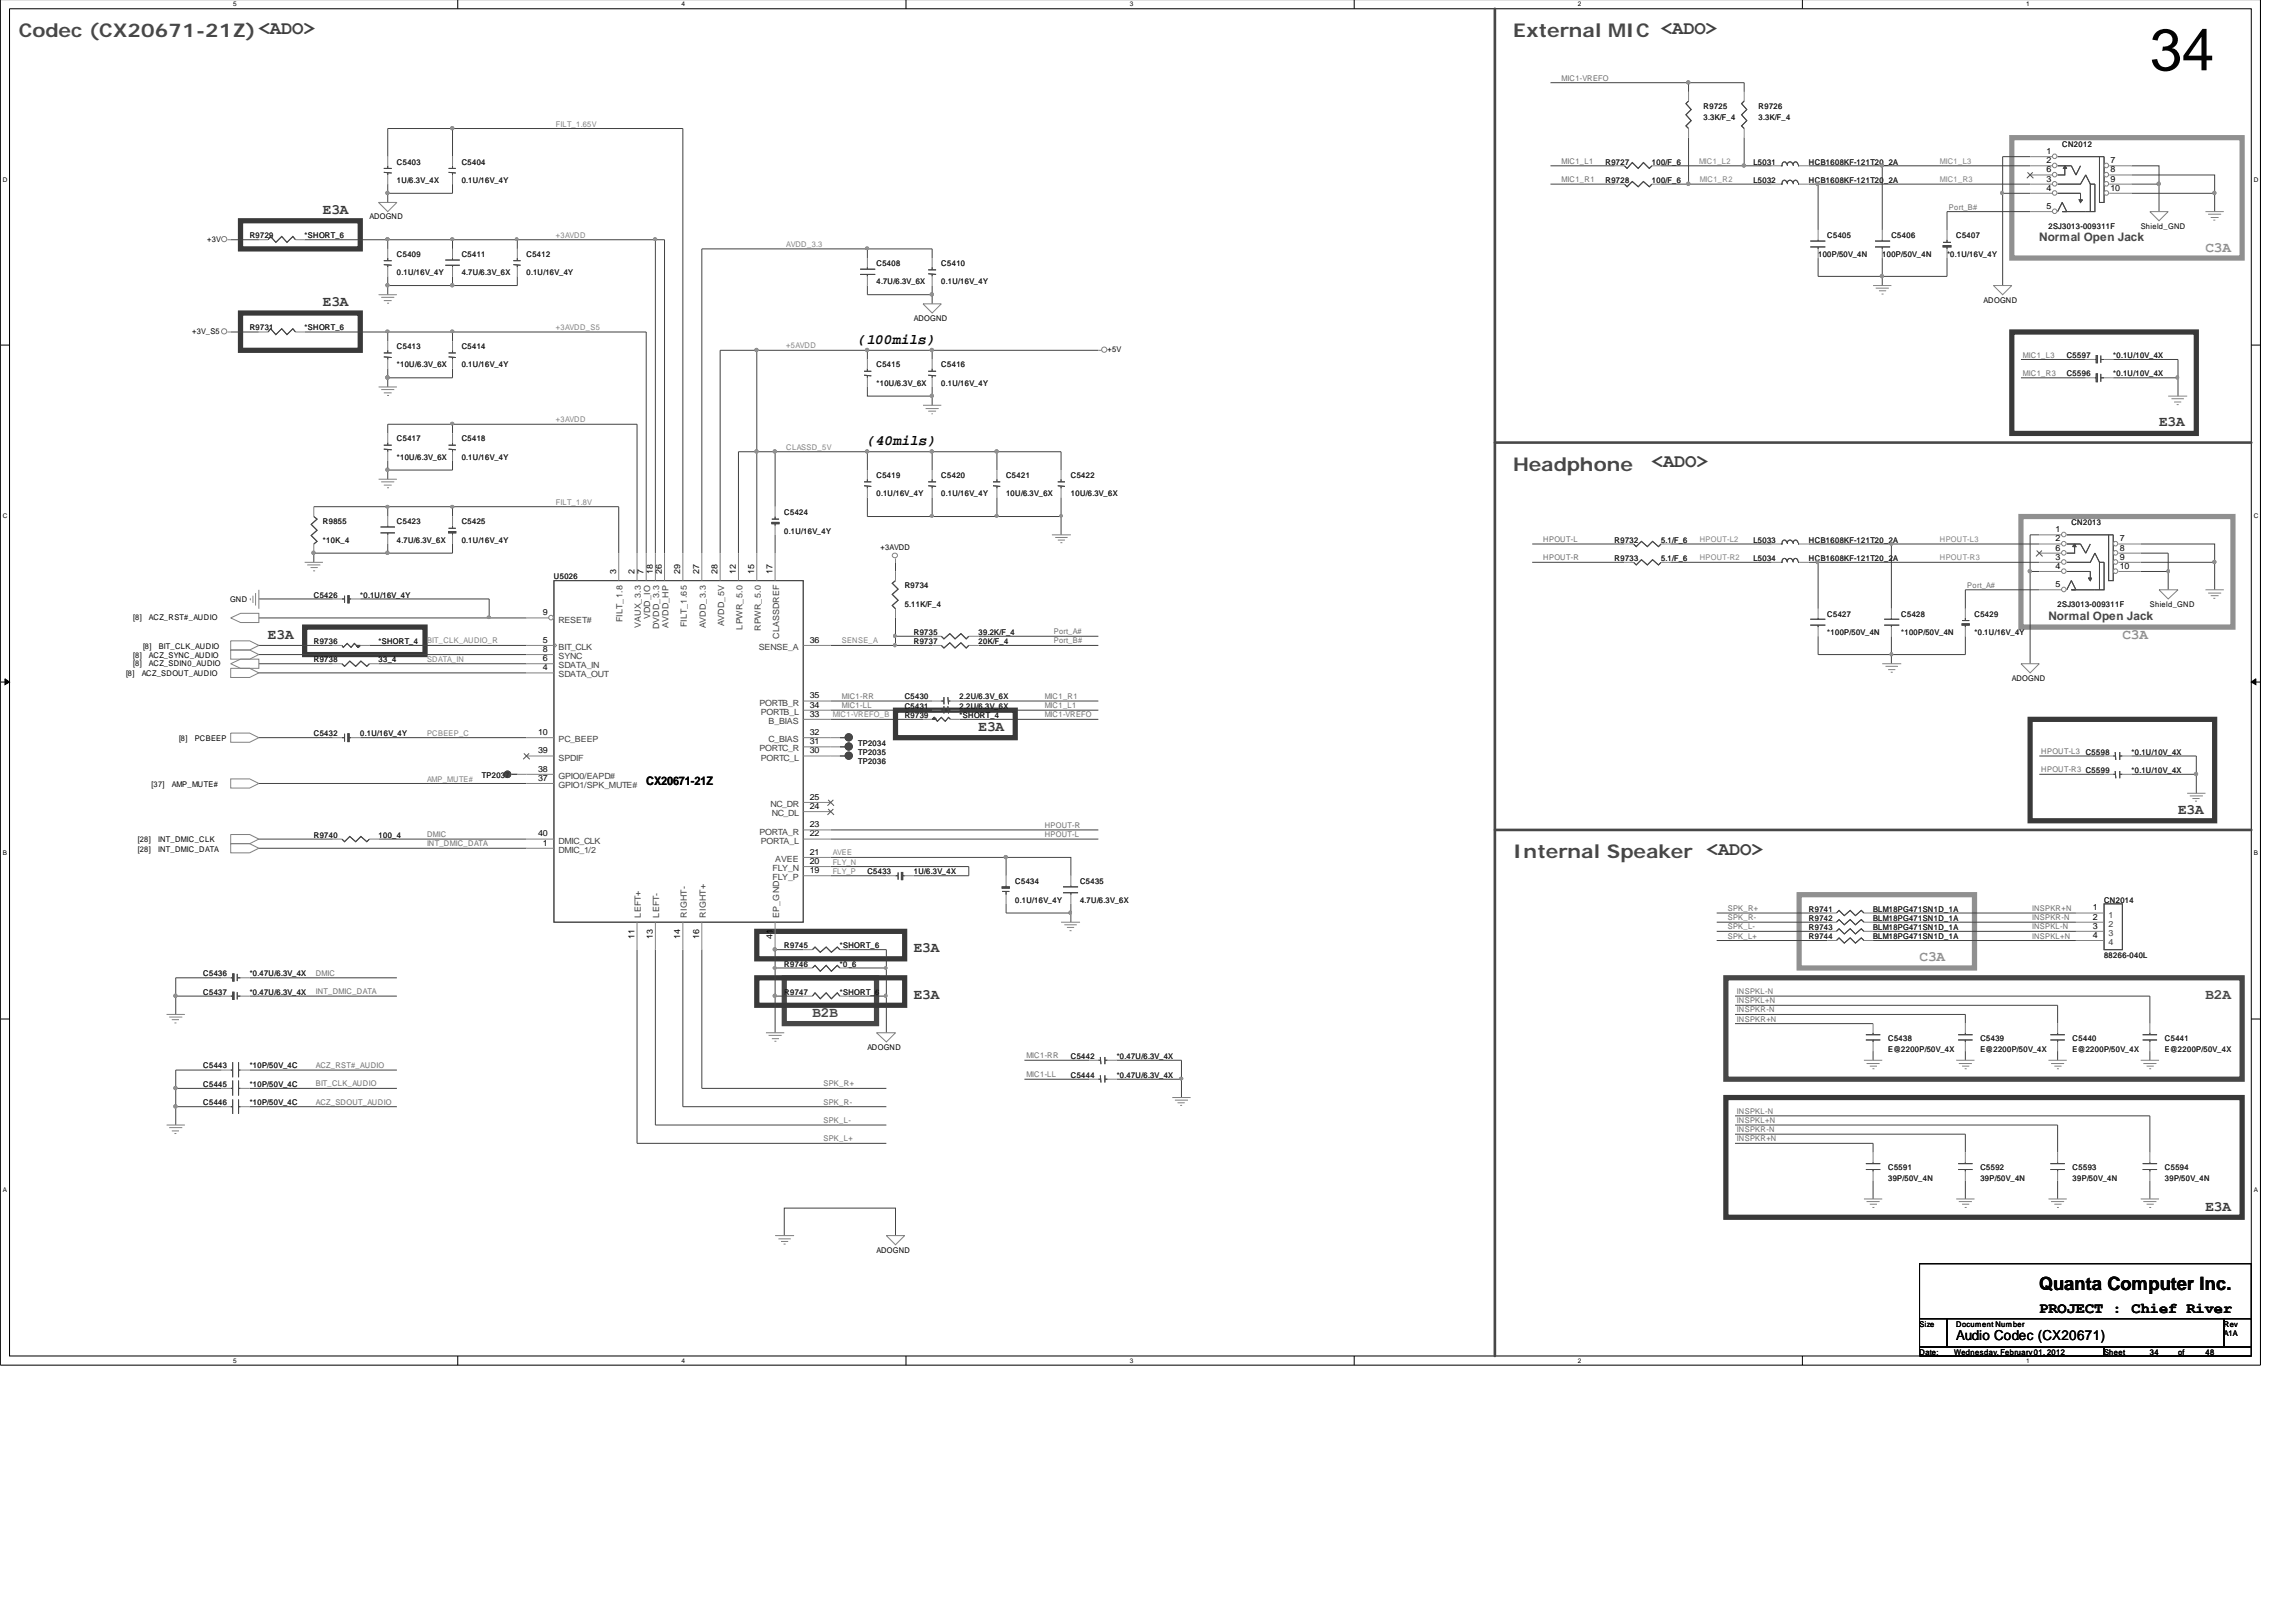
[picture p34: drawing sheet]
<svg xmlns="http://www.w3.org/2000/svg" width="297mm" height="210mm" viewBox="0 0 297 210" stroke-linecap="round" stroke-linejoin="round" font-family="sans-serif">
<defs><g id="words">
<text font-size="7.6" x="278.1" y="9.1">34</text>
<g font-size="2.5" fill="#474747">
<text x="2.4" y="4.8">Codec (CX20671-21Z)&lt;ADO&gt;</text>
<text x="195.8" y="4.8">External MIC &lt;ADO&gt;</text>
<text x="195.8" y="60.9">Headphone</text>
<text x="195.8" y="111">Internal Speaker</text>
</g>
<g font-size="2.5" fill="#404040">
<text x="213.7" y="60.5">&lt;ADO&gt;</text>
<text x="220.8" y="110.6">&lt;ADO&gt;</text>
</g>
<text font-size="2.4" x="263.8" y="166.9">Quanta Computer Inc.</text>
<g font-size="1.9" fill="#393939">
<text x="41.8" y="27.7">E3A</text>
<text x="41.8" y="39.7">E3A</text>
<text x="279.3" y="55.1">E3A</text>
<text x="34.7" y="82.7">E3A</text>
<text x="126.6" y="94.6">E3A</text>
<text x="281.8" y="105.3">E3A</text>
<text x="118.2" y="123.2">E3A</text>
<text x="118.2" y="129.2">E3A</text>
<text x="285.3" y="156.6">E3A</text>
</g>
<g font-size="1.9" fill="#909090">
<text x="285.3" y="32.5">C3A</text>
<text x="274.6" y="82.7">C3A</text>
<text x="248.3" y="124.4">C3A</text>
</g>
<g font-size="1.9">
<text x="111" y="44.5">(100mils)</text>
<text x="112.2" y="57.6">(40mils)</text>
<text x="263.8" y="169.9">PROJECT : Chief River</text>
</g>
<g font-size="1.9" fill="#474747">
<text x="105.1" y="131.6">B2B</text>
<text x="285.3" y="129.2">B2A</text>
</g>
<text font-size="1.8" x="253.1" y="173.4">Audio Codec (CX20671)</text>
<g font-size="1.5" fill="#474747">
<text x="263.8" y="31.2">Normal Open Jack</text>
<text x="265" y="80.2">Normal Open Jack</text>
</g>
<text font-size="1.5" x="83.6" y="101.6">CX20671-21Z</text>
<g font-size="1.1">
<text x="264.8" y="19.9">1</text>
<text x="264.8" y="21.1">2</text>
<text x="264.8" y="22.3">6</text>
<text x="264.8" y="23.5">3</text>
<text x="273.1" y="21.1">7</text>
<text x="273.1" y="22.3">8</text>
<text x="273.1" y="23.5">9</text>
<text x="264.8" y="24.7">4</text>
<text x="264.8" y="27">5</text>
<text x="273.1" y="24.7">10</text>
<text x="265.9" y="68.9">1</text>
<text x="265.9" y="70">2</text>
<text x="265.9" y="71.2">6</text>
<text x="274.2" y="70">7</text>
<text x="274.2" y="71.2">8</text>
<text x="79.7" y="74.3" transform="rotate(-90 79.7 74.3)">3</text>
<text x="82.1" y="74.3" transform="rotate(-90 82.1 74.3)">2</text>
<text x="83.3" y="74.3" transform="rotate(-90 83.3 74.3)">7</text>
<text x="84.4" y="74.3" transform="rotate(-90 84.4 74.3)">18</text>
<text x="85.6" y="74.3" transform="rotate(-90 85.6 74.3)">26</text>
<text x="88" y="74.3" transform="rotate(-90 88 74.3)">29</text>
<text x="90.5" y="74.3" transform="rotate(-90 90.5 74.3)">27</text>
<text x="92.8" y="74.3" transform="rotate(-90 92.8 74.3)">28</text>
<text x="95.2" y="74.3" transform="rotate(-90 95.2 74.3)">12</text>
<text x="97.6" y="74.3" transform="rotate(-90 97.6 74.3)">15</text>
<text x="99.9" y="74.3" transform="rotate(-90 99.9 74.3)">17</text>
<text x="265.9" y="72.4">3</text>
<text x="265.9" y="73.6">4</text>
<text x="265.9" y="76">5</text>
<text x="274.2" y="72.4">9</text>
<text x="274.2" y="73.6">10</text>
<text x="70.2" y="83.2">5</text>
<text x="70.2" y="79.6">9</text>
<text x="104.8" y="83.2">36</text>
<text x="70.2" y="86.7">4</text>
<text x="70.2" y="85.5">6</text>
<text x="70.2" y="84.3">8</text>
<text x="69.6" y="95.1">10</text>
<text x="104.8" y="91.5">34</text>
<text x="104.8" y="90.4">35</text>
<text x="104.8" y="95.1">32</text>
<text x="104.8" y="92.7">33</text>
<text x="69.6" y="101">37</text>
<text x="69.6" y="99.8">38</text>
<text x="69.6" y="97.5">39</text>
<text x="104.8" y="97.5">30</text>
<text x="104.8" y="96.3">31</text>
<text x="104.8" y="103.5">25</text>
<text x="104.8" y="107">23</text>
<text x="104.8" y="104.7">24</text>
<text x="69.6" y="108.2">40</text>
<text x="70.2" y="109.4">1</text>
<text x="104.8" y="110.6">21</text>
<text x="104.8" y="108.2">22</text>
<text x="104.8" y="113">19</text>
<text x="104.8" y="111.8">20</text>
<text x="270.8" y="117.8">1</text>
<text x="270.8" y="119">2</text>
<text x="82.1" y="121.5" transform="rotate(-90 82.1 121.5)">11</text>
<text x="84.4" y="121.5" transform="rotate(-90 84.4 121.5)">13</text>
<text x="88" y="121.5" transform="rotate(-90 88 121.5)">14</text>
<text x="90.5" y="121.5" transform="rotate(-90 90.5 121.5)">16</text>
<text x="99.9" y="121.5" transform="rotate(-90 99.9 121.5)">41</text>
<text x="270.8" y="120.2">3</text>
<text x="270.8" y="121.3">4</text>
</g>
<g font-size="1.1" fill="#414141">
<text x="72.3" y="80.5">RESET#</text>
<text x="80.6" y="80.5" transform="rotate(-90 80.6 80.5)">FILT_1.8</text>
<text x="82.9" y="81.2" transform="rotate(-90 82.9 81.2)">VAUX_3.3</text>
<text x="84.1" y="80.1" transform="rotate(-90 84.1 80.1)">VDD_IO</text>
<text x="85.3" y="81.4" transform="rotate(-90 85.3 81.4)">DVDD_3.3</text>
<text x="86.5" y="81.2" transform="rotate(-90 86.5 81.2)">AVDD_HP</text>
<text x="88.8" y="81.1" transform="rotate(-90 88.8 81.1)">FILT_1.65</text>
<text x="91.3" y="81.3" transform="rotate(-90 91.3 81.3)">AVDD_3.3</text>
<text x="93.7" y="81" transform="rotate(-90 93.7 81)">AVDD_5V</text>
<text x="96" y="81.5" transform="rotate(-90 96 81.5)">LPWR_5.0</text>
<text x="98.4" y="81.6" transform="rotate(-90 98.4 81.6)">RPWR_5.0</text>
<text x="100.8" y="82.7" transform="rotate(-90 100.8 82.7)">CLASSDREF</text>
<text x="72.3" y="87.7">SDATA_OUT</text>
<text x="72.3" y="84.1">BIT_CLK</text>
<text x="72.3" y="86.5">SDATA_IN</text>
<text x="72.3" y="85.3">SYNC</text>
<text x="98.2" y="84.1">SENSE_A</text>
<text x="98.2" y="91.3">PORTB_R</text>
<text x="98.4" y="92.5">PORTB_L</text>
<text x="99.4" y="93.7">B_BIAS</text>
<text x="72.3" y="96">PC_BEEP</text>
<text x="72.3" y="102">GPIO1/SPK_MUTE#</text>
<text x="72.3" y="100.8">GPIO0/EAPD#</text>
<text x="72.3" y="98.4">SPDIF</text>
<text x="98.2" y="97.2">PORTC_R</text>
<text x="98.4" y="98.4">PORTC_L</text>
<text x="99.4" y="96">C_BIAS</text>
<text x="98.2" y="108">PORTA_R</text>
<text x="99.7" y="104.4">NC_DR</text>
<text x="99.9" y="105.6">NC_DL</text>
<text x="72.3" y="109.2">DMIC_CLK</text>
<text x="72.3" y="110.3">DMIC_1/2</text>
<text x="98.4" y="109.2">PORTA_L</text>
<text x="99.9" y="113.9">FLY_P</text>
<text x="99.9" y="112.7">FLY_N</text>
<text x="100.3" y="111.5">AVEE</text>
<text x="82.9" y="118.7" transform="rotate(-90 82.9 118.7)">LEFT+</text>
<text x="85.3" y="118.7" transform="rotate(-90 85.3 118.7)">LEFT-</text>
<text x="88.8" y="118.7" transform="rotate(-90 88.8 118.7)">RIGHT-</text>
<text x="91.3" y="118.7" transform="rotate(-90 91.3 118.7)">RIGHT+</text>
<text x="100.8" y="118.7" transform="rotate(-90 100.8 118.7)">EP_GND</text>
<text x="272.8" y="118.7">1</text>
<text x="272.8" y="119.9">2</text>
<text x="272.8" y="121.1">3</text>
<text x="272.8" y="122.3">4</text>
</g>
<g font-size="1" fill="#6d6d6d">
<text x="202" y="10.4">MIC1-VREFO</text>
<text x="202" y="23.6">MIC1_R1</text>
<text x="202" y="21.2">MIC1_L1</text>
<text x="252.1" y="27.1">Port_B#</text>
<text x="261.7" y="46.3">MIC1_L3</text>
<text x="261.7" y="48.6">MIC1_R3</text>
<text x="199.7" y="70.1">HPOUT-L</text>
<text x="199.7" y="72.5">HPOUT-R</text>
<text x="254.5" y="76.1">Port_A#</text>
<text x="136.3" y="83.2">Port_B#</text>
<text x="136.3" y="82.1">Port_A#</text>
<text x="108.9" y="90.4">MIC1-RR</text>
<text x="108.9" y="91.6">MIC1-LL</text>
<text x="135.2" y="90.4">MIC1_R1</text>
<text x="135.2" y="91.6">MIC1_L1</text>
<text x="135.2" y="92.8">MIC1-VREFO</text>
<text x="264.1" y="97.6">HPOUT-L3</text>
<text x="264.1" y="99.9">HPOUT-R3 C5599</text>
<text x="135.2" y="107.1">HPOUT-R</text>
<text x="55.2" y="109.5">INT_DMIC_DATA</text>
<text x="55.2" y="108.3">DMIC</text>
<text x="135.2" y="108.3">HPOUT-L</text>
<text x="223.5" y="117.9">SPK_R+</text>
<text x="223.5" y="119.1">SPK_R-</text>
<text x="262.9" y="117.9">INSPKR+N</text>
<text x="262.9" y="119.1">INSPKR-N</text>
<text x="223.5" y="120.2">SPK_L-</text>
<text x="223.5" y="121.4">SPK_L+</text>
<text x="262.9" y="120.2">INSPKL-N</text>
<text x="262.9" y="121.4">INSPKL+N</text>
<text x="40.9" y="128.6">INT_DMIC_DATA</text>
<text x="40.9" y="126.3">DMIC</text>
<text x="224.7" y="131">INSPKR-N</text>
<text x="224.7" y="129.8">INSPKL+N</text>
<text x="224.7" y="128.6">INSPKL-N</text>
<text x="132.8" y="136.9">MIC1-RR</text>
<text x="224.7" y="132.2">INSPKR+N</text>
<text x="40.9" y="138.2">ACZ_RST#_AUDIO</text>
<text x="40.9" y="140.6">BIT_CLK_AUDIO</text>
<text x="40.9" y="142.9">ACZ_SDOUT_AUDIO</text>
<text x="106.5" y="142.9">SPK_R-</text>
<text x="106.5" y="140.6">SPK_R+</text>
<text x="132.8" y="139.4">MIC1-LL</text>
<text x="106.5" y="145.3">SPK_L-</text>
<text x="106.5" y="147.7">SPK_L+</text>
<text x="224.7" y="147.7">INSPKR+N</text>
<text x="224.7" y="146.5">INSPKR-N</text>
<text x="224.7" y="145.3">INSPKL+N</text>
<text x="224.7" y="144.1">INSPKL-N</text>
</g>
<g font-size="1" fill="#818181">
<text x="71.9" y="16.4">FILT_1.65V</text>
<text x="219.8" y="21.2">MIC1_L2</text>
<text x="219.9" y="23.6">MIC1_R2</text>
<text x="251" y="23.6">MIC1_R3</text>
<text x="251" y="21.2">MIC1_L3</text>
<text x="71.9" y="30.8">+3AVDD</text>
<text x="101.7" y="31.9">AVDD_3.3</text>
<text x="71.9" y="42.7">+3AVDD_S5</text>
<text x="101.7" y="45.1">+5AVDD</text>
<text x="71.9" y="54.6">+3AVDD</text>
<text x="101.7" y="58.2">CLASSD_5V</text>
<text x="71.9" y="65.3">FILT_1.8V</text>
<text x="219.9" y="70.1">HPOUT-L2</text>
<text x="251" y="70.1">HPOUT-L3</text>
<text x="219.9" y="72.5">HPOUT-R2</text>
<text x="251" y="72.5">HPOUT-R3</text>
<text x="55.2" y="83.2">BIT_CLK_AUDIO_R</text>
<text x="108.9" y="83.2">SENSE_A</text>
<text x="55.2" y="85.6">SDATA_IN</text>
<text x="55.2" y="95.2">PCBEEP_C</text>
<text x="107.7" y="92.8">MIC1-VREFO_B</text>
<text x="55.2" y="101.1">AMP_MUTE#</text>
<text x="107.7" y="111.9">FLY_N</text>
<text x="107.7" y="113">FLY_P</text>
<text x="107.7" y="110.7">AVEE</text>
</g>
<g font-size="1" fill="#232323">
<text x="220.4" y="14.1">R9725</text>
<text x="220.4" y="15.5">3.3K/F_4</text>
<text x="227.5" y="14.1">R9726</text>
<text x="227.5" y="15.5">3.3K/F_4</text>
<text x="51.3" y="21.3">C5403</text>
<text x="51.3" y="23.7">1U/6.3V_4X</text>
<text x="59.7" y="21.3">C5404</text>
<text x="59.7" y="23.7">0.1U/16V_4Y</text>
<text x="207.7" y="23.7">R9728</text>
<text x="207.7" y="21.3">R9727</text>
<text x="213.7" y="23.7">100/F_6</text>
<text x="213.7" y="21.3">100/F_6</text>
<text x="226.8" y="23.7">L5032</text>
<text x="226.8" y="21.3">L5031</text>
<text x="234" y="23.7">HCB1608KF-121T20_2A</text>
<text x="234" y="21.3">HCB1608KF-121T20_2A</text>
<text x="266.8" y="19">CN2012</text>
<text x="265" y="29.6">2SJ3013-009311F</text>
<text x="32.3" y="30.8">R9729</text>
<text x="39.4" y="30.8">*SHORT_6</text>
<text x="51.3" y="33.2">C5409</text>
<text x="51.3" y="35.6">0.1U/16V_4Y</text>
<text x="59.7" y="33.2">C5411</text>
<text x="59.7" y="35.6">4.7U/6.3V_6X</text>
<text x="68.1" y="33.2">C5412</text>
<text x="68.1" y="35.6">0.1U/16V_4Y</text>
<text x="113.4" y="34.4">C5408</text>
<text x="121.8" y="34.4">C5410</text>
<text x="235.2" y="33.2">100P/50V_4N</text>
<text x="236.4" y="30.8">C5405</text>
<text x="243.5" y="33.2">100P/50V_4N</text>
<text x="244.7" y="30.8">C5406</text>
<text x="251.9" y="33.2">*0.1U/16V_4Y</text>
<text x="253.1" y="30.8">C5407</text>
<text x="113.4" y="36.8">4.7U/6.3V_6X</text>
<text x="121.8" y="36.8">0.1U/16V_4Y</text>
<text x="32.3" y="42.7">R9731</text>
<text x="39.4" y="42.7">*SHORT_6</text>
<text x="51.3" y="45.2">C5413</text>
<text x="51.3" y="47.5">*10U/6.3V_6X</text>
<text x="59.7" y="45.2">C5414</text>
<text x="59.7" y="47.5">0.1U/16V_4Y</text>
<text x="113.4" y="47.5">C5415</text>
<text x="121.8" y="47.5">C5416</text>
<text x="267.4" y="46.3">C5597</text>
<text x="273.4" y="46.3">*0.1U/10V_4X</text>
<text x="113.4" y="49.9">*10U/6.3V_6X</text>
<text x="121.8" y="49.9">0.1U/16V_4Y</text>
<text x="267.4" y="48.7">C5596</text>
<text x="273.4" y="48.7">*0.1U/10V_4X</text>
<text x="51.3" y="57.1">C5417</text>
<text x="51.3" y="59.5">*10U/6.3V_6X</text>
<text x="59.7" y="57.1">C5418</text>
<text x="59.7" y="59.5">0.1U/16V_4Y</text>
<text x="113.4" y="61.8">C5419</text>
<text x="113.4" y="64.2">0.1U/16V_4Y</text>
<text x="121.8" y="61.8">C5420</text>
<text x="121.8" y="64.2">0.1U/16V_4Y</text>
<text x="130.2" y="61.8">C5421</text>
<text x="130.2" y="64.2">10U/6.3V_6X</text>
<text x="138.5" y="61.8">C5422</text>
<text x="138.5" y="64.2">10U/6.3V_6X</text>
<text x="41.8" y="67.8">R9855</text>
<text x="41.8" y="70.2">*10K_4</text>
<text x="51.3" y="67.8">C5423</text>
<text x="51.3" y="70.2">4.7U/6.3V_6X</text>
<text x="59.7" y="67.8">C5425</text>
<text x="59.7" y="70.2">0.1U/16V_4Y</text>
<text x="101.5" y="66.6">C5424</text>
<text x="101.5" y="69">0.1U/16V_4Y</text>
<text x="208.9" y="70.2">R9732</text>
<text x="214.9" y="70.2">5.1/F_6</text>
<text x="226.8" y="70.2">L5033</text>
<text x="234" y="70.2">HCB1608KF-121T20_2A</text>
<text x="268" y="67.9">CN2013</text>
<text x="40.6" y="77.3">C5426</text>
<text x="46.6" y="77.3">*0.1U/16V_4Y</text>
<text x="71.7" y="75">U5026</text>
<text x="117" y="76.1">R9734</text>
<text x="208.9" y="72.6">R9733</text>
<text x="214.9" y="72.6">5.1/F_6</text>
<text x="226.8" y="72.6">L5034</text>
<text x="234" y="72.6">HCB1608KF-121T20_2A</text>
<text x="40.6" y="83.3">R9736</text>
<text x="49" y="83.3">*SHORT_4</text>
<text x="117" y="78.5">5.11K/F_4</text>
<text x="118.2" y="83.3">R9737</text>
<text x="118.2" y="82.1">R9735</text>
<text x="126.6" y="83.3">20K/F_4</text>
<text x="126.6" y="82.1">39.2K/F_4</text>
<text x="236.4" y="79.8">C5427</text>
<text x="236.4" y="82.1">*100P/50V_4N</text>
<text x="246" y="79.8">C5428</text>
<text x="246" y="82.1">*100P/50V_4N</text>
<text x="255.4" y="82.1">*0.1U/16V_4Y</text>
<text x="255.4" y="79.8">C5429</text>
<text x="266.2" y="78.5">2SJ3013-009311F</text>
<text x="40.6" y="85.7">R9738</text>
<text x="49" y="85.7">33_4</text>
<text x="40.6" y="95.3">C5432</text>
<text x="46.6" y="95.3">0.1U/16V_4Y</text>
<text x="117" y="90.4">C5430</text>
<text x="117" y="92.9">R9739</text>
<text x="117" y="91.7">C5431</text>
<text x="124.1" y="90.4">2.2U/6.3V_6X</text>
<text x="124.1" y="92.9">*SHORT_4</text>
<text x="124.1" y="91.7">2.2U/6.3V_6X</text>
<text x="62.4" y="100.6">TP2037</text>
<text x="111" y="96.5">TP2034</text>
<text x="111" y="97.6">TP2035</text>
<text x="111" y="98.8">TP2036</text>
<text x="269.8" y="97.6">C5598</text>
<text x="275.8" y="100">*0.1U/10V_4X</text>
<text x="275.8" y="97.6">*0.1U/10V_4X</text>
<text x="40.6" y="108.4">R9740</text>
<text x="49" y="108.4">100_4</text>
<text x="112.2" y="113.1">C5433</text>
<text x="118.2" y="113.1">1U/6.3V_4X</text>
<text x="131.3" y="114.3">C5434</text>
<text x="131.3" y="116.8">0.1U/16V_4Y</text>
<text x="139.7" y="114.3">C5435</text>
<text x="139.7" y="116.8">4.7U/6.3V_6X</text>
<text x="234" y="118">R9741</text>
<text x="234" y="119.1">R9742</text>
<text x="242.3" y="118">BLM18PG471SN1D_1A</text>
<text x="242.3" y="119.1">BLM18PG471SN1D_1A</text>
<text x="272.2" y="116.8">CN2014</text>
<text x="101.5" y="122.7">R9745</text>
<text x="101.5" y="125.1">R9746</text>
<text x="108.7" y="122.7">*SHORT_6</text>
<text x="108.7" y="125.1">*0_6</text>
<text x="234" y="120.3">R9743</text>
<text x="234" y="121.5">R9744</text>
<text x="242.3" y="120.3">BLM18PG471SN1D_1A</text>
<text x="242.3" y="121.5">BLM18PG471SN1D_1A</text>
<text x="272.2" y="123.9">88266-040L</text>
<text x="26.3" y="128.7">C5437</text>
<text x="26.3" y="126.3">C5436</text>
<text x="32.3" y="128.7">*0.47U/6.3V_4X</text>
<text x="32.3" y="126.3">*0.47U/6.3V_4X</text>
<text x="101.5" y="128.7">R9747</text>
<text x="108.7" y="128.7">*SHORT_6</text>
<text x="138.5" y="137">C5442</text>
<text x="144.5" y="137">*0.47U/6.3V_4X</text>
<text x="244.3" y="134.6">C5438</text>
<text x="244.3" y="136.1">E@2200P/50V_4X</text>
<text x="256.2" y="134.6">C5439</text>
<text x="256.2" y="136.1">E@2200P/50V_4X</text>
<text x="268.1" y="134.6">C5440</text>
<text x="268.1" y="136.1">E@2200P/50V_4X</text>
<text x="280.1" y="134.6">C5441</text>
<text x="280.1" y="136.1">E@2200P/50V_4X</text>
<text x="26.3" y="143">C5446</text>
<text x="26.3" y="138.2">C5443</text>
<text x="26.3" y="140.6">C5445</text>
<text x="32.3" y="143">*10P/50V_4C</text>
<text x="32.3" y="138.2">*10P/50V_4C</text>
<text x="32.3" y="140.6">*10P/50V_4C</text>
<text x="138.5" y="139.5">C5444</text>
<text x="144.5" y="139.5">*0.47U/6.3V_4X</text>
<text x="244.3" y="151.4">C5591</text>
<text x="244.3" y="152.7">39P/50V_4N</text>
<text x="256.2" y="151.4">C5592</text>
<text x="256.2" y="152.7">39P/50V_4N</text>
<text x="268.1" y="151.4">C5593</text>
<text x="268.1" y="152.7">39P/50V_4N</text>
<text x="280.1" y="151.4">C5594</text>
<text x="280.1" y="152.7">39P/50V_4N</text>
</g>
<g font-size="1">
<text x="47.8" y="28.4">ADOGND</text>
<text x="276.9" y="29.6">Shield_GND</text>
<text x="26.8" y="31.3">+3V</text>
<text x="118.2" y="41.5">ADOGND</text>
<text x="256.6" y="39.1">ADOGND</text>
<text x="24.9" y="43.2">+3V_S5</text>
<text x="143.3" y="45.6">+5V</text>
<text x="113.9" y="71.1">+3AVDD</text>
<text x="29.8" y="77.8">GND</text>
<text x="17.2" y="80.2">[8]</text>
<text x="18.5" y="83.9">[8]</text>
<text x="19.3" y="80.2">ACZ_RST#_AUDIO</text>
<text x="20.5" y="83.9">BIT_CLK_AUDIO</text>
<text x="278.1" y="78.5">Shield_GND</text>
<text x="16.3" y="87.5">[8]</text>
<text x="17.2" y="86.2">[8]</text>
<text x="17.2" y="85.1">[8]</text>
<text x="18.3" y="87.5">ACZ_SDOUT_AUDIO</text>
<text x="19.3" y="86.2">ACZ_SDIN0_AUDIO</text>
<text x="19.3" y="85.1">ACZ_SYNC_AUDIO</text>
<text x="260.3" y="88.1">ADOGND</text>
<text x="23.2" y="95.9">[8]</text>
<text x="25.2" y="95.9">PCBEEP</text>
<text x="19.6" y="101.8">[37]</text>
<text x="22.2" y="101.8">AMP_MUTE#</text>
<text x="17.8" y="109">[28]</text>
<text x="17.8" y="110.2">[28]</text>
<text x="20.5" y="109">INT_DMIC_CLK</text>
<text x="20.5" y="110.2">INT_DMIC_DATA</text>
<text x="112.2" y="135.8">ADOGND</text>
<text x="113.4" y="162.1">ADOGND</text>
<text x="248.3" y="171.6">Size</text>
<text x="253.1" y="171.6">Document Number</text>
<text x="287.7" y="171.6">Rev</text>
<text x="287.7" y="172.8">A1A</text>
<text x="248.3" y="175.3">Date:</text>
<text x="252.8" y="175.3">Wednesday, February 01, 2012</text>
<text x="272.2" y="175.3">Sheet</text>
<text x="278.1" y="175.3">34</text>
<text x="281.8" y="175.3">of</text>
<text x="285.3" y="175.3">48</text>
</g>
<g font-size=".8">
<text x="30.2" y=".8">5</text>
<text x="88.2" y=".8">4</text>
<text x="146.2" y=".8">3</text>
<text x="204.1" y=".8">2</text>
<text x="262.1" y=".8">1</text>
<text x=".4" y="23.6">D</text>
<text x="291.6" y="23.6">D</text>
<text x=".4" y="67.1">C</text>
<text x="291.6" y="67.1">C</text>
<text x=".4" y="110.7">B</text>
<text x="291.6" y="110.7">B</text>
<text x=".4" y="154.3">A</text>
<text x="291.6" y="154.3">A</text>
<text x="30.2" y="176.3">5</text>
<text x="88.2" y="176.3">4</text>
<text x="146.2" y="176.3">3</text>
<text x="204.1" y="176.3">2</text>
<text x="262.1" y="176.3">1</text>
</g>
</g></defs>
<path d="M0 0v176.6h292.4v-176.6M1.2 1.1h290.1v174.3h-290.1z" fill="none" stroke="#000" stroke-width=".13"/>
<g fill="#fff">
<path d="M30.2 .1h.2v.8h-.2z"/>
<path d="M30.2 175.6h.2v.8h-.2z"/>
</g>
<path d="M59.2 0v1.1M59.2 175.4v1.2" fill="none" stroke="#000" stroke-width=".13"/>
<g fill="#fff">
<path d="M88.2 .1h.2v.8h-.2z"/>
<path d="M88.2 175.6h.2v.8h-.2z"/>
</g>
<path d="M117.2 0v1.1M117.2 175.4v1.2" fill="none" stroke="#000" stroke-width=".13"/>
<g fill="#fff">
<path d="M146.2 .1h.2v.8h-.2z"/>
<path d="M146.2 175.6h.2v.8h-.2z"/>
</g>
<path d="M175.2 0v1.1M175.2 175.4v1.2" fill="none" stroke="#000" stroke-width=".13"/>
<g fill="#fff">
<path d="M204.1 .1h.3v.8h-.3z"/>
<path d="M204.1 175.6h.3v.8h-.3z"/>
</g>
<path d="M233.2 0v1.1M233.2 175.4v1.2" fill="none" stroke="#000" stroke-width=".13"/>
<g fill="#fff">
<path d="M262.1 .1h.3v.8h-.3z"/>
<path d="M262.1 175.6h.3v.8h-.3z"/>
<path d="M.4 22.9h.4v.8h-.4z"/>
<path d="M291.6 22.9h.4v.8h-.4z"/>
<path d="M.4 66.4h.4v.8h-.4z"/>
<path d="M291.6 66.4h.4v.8h-.4z"/>
</g>
<path d="M0 44.6h1.2M291.3 44.6h1.1" fill="none" stroke="#000" stroke-width=".13"/>
<g fill="#fff">
<path d="M.4 110h.3v.8h-.3z"/>
<path d="M291.6 110h.3v.8h-.3z"/>
</g>
<path d="M0 88.2h1.2M.6 87.8l.6 .4-.6 .4zM291.3 88.2l.5-.4v.8zM291.3 88.2h1.1" fill="none" stroke="#000" stroke-width=".13"/>
<path d="M.6 87.8l.6 .4-.6 .4zM291.3 88.2l.5-.4v.8z" fill="#000"/>
<g fill="#fff">
<path d="M.4 153.6h.3v.8h-.3z"/>
<path d="M291.6 153.6h.3v.8h-.3z"/>
</g>
<path d="M0 131.8h1.2M291.3 131.8h1.1" fill="none" stroke="#000" stroke-width=".13"/>
<path d="M193.4 1.1v174.3M193.4 57.3h97.9M193.4 107.4h97.9" fill="none" stroke="#474747" stroke-width=".34"/>
<path d="M101.5 126.5h11.9v5.9h-11.9zM223.3 126.5h66.8v13.1h-66.8z" fill="none" stroke="#474747" stroke-width=".68"/>
<path d="M260.3 17.8h29.8v15.6h-29.8zM261.5 66.8h27.4v14.3h-27.4zM232.8 115.8h22.6v9.4h-22.6z" fill="none" stroke="#909090" stroke-width=".68"/>
<path d="M31.1 28.6h15.5v3.6h-15.5zM31.1 40.5h15.5v4.8h-15.5zM260.3 43h23.8v13.1h-23.8zM39.4 81.1h15.6v3.6h-15.6zM115.9 91.9h15.4v3.5h-15.4zM262.6 93.1h23.9v13.1h-23.9zM97.9 120.5h19.1v3.6h-19.1zM97.9 126.5h19.1v3.6h-19.1zM223.3 142h66.8v15.5h-66.8z" fill="none" stroke="#393939" stroke-width=".68"/>
<path d="M152.8 139.6v2.4" fill="none" stroke="#424242" stroke-width=".13"/>
<path d="M152.7 139.4h.3v.3h-.3z" fill-rule="evenodd" fill="#909090"/>
<path d="M152.7 139.4h.3v.3h-.3z" fill="none" stroke="#909090" stroke-width=".13"/>
<path d="M50.2 54.9v1.2M50.2 71.6h8.3" fill="none" stroke="#424242" stroke-width=".13"/>
<circle cx="50.1" cy="71.5" r=".21" fill="#909090"/>
<circle cx="50.1" cy="71.5" r=".21" fill="none" stroke="#909090" stroke-width=".13"/>
<path d="M115.9 82.3v1.2h4.7" fill="none" stroke="#424242" stroke-width=".13"/>
<path d="M115.6 83.3h.3v.3h-.3z" fill-rule="evenodd" fill="#909090"/>
<path d="M115.6 83.3h.3v.3h-.3z" fill="none" stroke="#909090" stroke-width=".13"/>
<path d="M115.9 82.3h4.7" fill="none" stroke="#424242" stroke-width=".13"/>
<path d="M115.6 82.1h.3v.3h-.3z" fill-rule="evenodd" fill="#909090"/>
<path d="M115.6 82.1h.3v.3h-.3z" fill="none" stroke="#909090" stroke-width=".13"/>
<path d="M115.9 79.9v2.4M107.5 83.5h8.4M126.6 83.5h15.5M126.6 82.3h15.5M100.3 128.9v4.7" fill="none" stroke="#424242" stroke-width=".13"/>
<circle cx="100.2" cy="128.8" r=".21" fill="#909090"/>
<circle cx="100.2" cy="128.8" r=".21" fill="none" stroke="#909090" stroke-width=".13"/>
<path d="M50.2 35.8v2.3M58.5 31h8.4M66.9 35.8v1.1M84.8 31h1.2M58.5 54.9h23.9M97.9 58.4v13.2M112.2 50.1v1.1h8.4M46.6 95.4h21.5M88.3 143.2h26.4" fill="none" stroke="#424242" stroke-width=".13"/>
<path d="M58.4 30.8h.3v.3h-.3z" fill-rule="evenodd" fill="#909090"/>
<path d="M58.4 30.8h.3v.3h-.3z" fill="none" stroke="#909090" stroke-width=".13"/>
<path d="M95.5 58.4h2.4M58.5 65.6h21.5" fill="none" stroke="#424242" stroke-width=".13"/>
<path d="M58.4 65.4h.3v.3h-.3z" fill-rule="evenodd" fill="#909090"/>
<path d="M58.4 65.4h.3v.3h-.3z" fill="none" stroke="#909090" stroke-width=".13"/>
<path d="M58.5 16.6h29.8M93.2 45.3v26.3M50.2 65.6v1.2" fill="none" stroke="#424242" stroke-width=".13"/>
<circle cx="58.5" cy="16.6" r=".21" fill="#909090"/>
<circle cx="58.5" cy="16.6" r=".21" fill="none" stroke="#909090" stroke-width=".13"/>
<path d="M50.2 16.6v3.7M50.2 23.8v1.2M97.9 58.4h2.4v7.2M120.6 58.4v2.4M129 58.4h8.3M50.2 70.4v1.2M58.5 65.6v1.2M80 65.6v6M120.6 64.4v2.4M107.5 112.1h17.8M90.8 122.9v17.9h23.9" fill="none" stroke="#424242" stroke-width=".13"/>
<circle cx="97.9" cy="58.4" r=".21" fill="#909090"/>
<circle cx="97.9" cy="58.4" r=".21" fill="none" stroke="#909090" stroke-width=".13"/>
<path d="M40.6 71.6v1.2" fill="none" stroke="#424242" stroke-width=".13"/>
<circle cx="40.6" cy="71.5" r=".21" fill="#909090"/>
<circle cx="40.6" cy="71.5" r=".21" fill="none" stroke="#909090" stroke-width=".13"/>
<path d="M58.5 23.8v1.2h-8.3" fill="none" stroke="#424242" stroke-width=".13"/>
<circle cx="50.1" cy="25" r=".21" fill="#909090"/>
<circle cx="50.1" cy="25" r=".21" fill="none" stroke="#909090" stroke-width=".13"/>
<path d="M58.5 36.9h8.4M82.4 54.9v16.7M107.5 113.3h7.2" fill="none" stroke="#424242" stroke-width=".13"/>
<circle cx="58.5" cy="36.9" r=".21" fill="#909090"/>
<circle cx="58.5" cy="36.9" r=".21" fill="none" stroke="#909090" stroke-width=".13"/>
<path d="M50.2 16.6h8.3M83.6 43v28.6M129 58.4v2.4M100.3 69.2v2.4M137.3 66.8v2.4M118.2 113.3h7.1" fill="none" stroke="#424242" stroke-width=".13"/>
<circle cx="128.9" cy="58.4" r=".21" fill="#909090"/>
<circle cx="128.9" cy="58.4" r=".21" fill="none" stroke="#909090" stroke-width=".13"/>
<path d="M120.6 58.4h8.4M107.5 110.9h22.7v2.4M125.3 112.1v1.2" fill="none" stroke="#424242" stroke-width=".13"/>
<circle cx="130.1" cy="110.9" r=".21" fill="#909090"/>
<circle cx="130.1" cy="110.9" r=".21" fill="none" stroke="#909090" stroke-width=".13"/>
<path d="M129 66.8h8.3" fill="none" stroke="#424242" stroke-width=".13"/>
<circle cx="137.3" cy="66.7" r=".17" fill="#909090"/>
<circle cx="137.3" cy="66.7" r=".17" fill="none" stroke="#909090" stroke-width=".13"/>
<path d="M128.8 66.6h.3v.3h-.3z" fill-rule="evenodd" fill="#909090"/>
<path d="M128.8 66.6h.3v.3h-.3z" fill="none" stroke="#909090" stroke-width=".13"/>
<path d="M58.5 16.6v3.7M50.2 60.8v1.2M129 64.4v2.4M130.2 110.9h8.3v2.4M138.5 118.1v1.2" fill="none" stroke="#424242" stroke-width=".13"/>
<path d="M138.3 117.9h.3v.3h-.3z" fill-rule="evenodd" fill="#909090"/>
<path d="M138.3 117.9h.3v.3h-.3z" fill="none" stroke="#909090" stroke-width=".13"/>
<path d="M50.2 31v1.2M112.2 38.1h8.4M130.2 116.9v1.2" fill="none" stroke="#424242" stroke-width=".13"/>
<circle cx="120.6" cy="38.1" r=".21" fill="#909090"/>
<circle cx="120.6" cy="38.1" r=".21" fill="none" stroke="#909090" stroke-width=".13"/>
<path d="M100.3 58.4h11.9M33.5 79.9h29.8" fill="none" stroke="#424242" stroke-width=".13"/>
<circle cx="100.2" cy="58.4" r=".21" fill="#909090"/>
<circle cx="100.2" cy="58.4" r=".21" fill="none" stroke="#909090" stroke-width=".13"/>
<path d="M112.2 36.9v1.2M112.2 32.2h8.4v1.2M120.6 36.9v2.4M112.2 58.4v2.4M137.3 58.4v2.4M112.2 64.4v2.4" fill="none" stroke="#424242" stroke-width=".13"/>
<path d="M112 32h.3v.2h-.3z" fill-rule="evenodd" fill="#909090"/>
<path d="M112 32h.3v.2h-.3z" fill="none" stroke="#909090" stroke-width=".13"/>
<path d="M112.2 32.2v1.2M50.2 65.6h8.3M137.3 64.4v2.4" fill="none" stroke="#424242" stroke-width=".13"/>
<path d="M50 65.4h.3v.3h-.3z" fill-rule="evenodd" fill="#909090"/>
<path d="M50 65.4h.3v.3h-.3z" fill="none" stroke="#909090" stroke-width=".13"/>
<path d="M100.3 122.9h3.6" fill="none" stroke="#424242" stroke-width=".13"/>
<circle cx="100.2" cy="122.8" r=".21" fill="#909090"/>
<circle cx="100.2" cy="122.8" r=".21" fill="none" stroke="#909090" stroke-width=".13"/>
<path d="M88.3 16.6v55M66.9 31h17.9v40.6M86 31v40.6M90.8 32.2v39.4" fill="none" stroke="#424242" stroke-width=".13"/>
<path d="M84.6 30.8h.3v.3h-.3z" fill-rule="evenodd" fill="#909090"/>
<path d="M84.6 30.8h.3v.3h-.3z" fill="none" stroke="#909090" stroke-width=".13"/>
<circle cx="66.8" cy="30.9" r=".17" fill="#909090"/>
<circle cx="66.8" cy="30.9" r=".17" fill="none" stroke="#909090" stroke-width=".13"/>
<path d="M90.8 32.2h21.4M120.6 45.3v1.2M120.6 50.1v2.3" fill="none" stroke="#424242" stroke-width=".13"/>
<circle cx="120.6" cy="51.2" r=".21" fill="#909090"/>
<circle cx="120.6" cy="51.2" r=".21" fill="none" stroke="#909090" stroke-width=".13"/>
<path d="M120.6 45.3h-8.4v1.2M33.5 85.9h9.6M130.2 118.1h8.3" fill="none" stroke="#424242" stroke-width=".13"/>
<circle cx="120.6" cy="45.3" r=".21" fill="#909090"/>
<circle cx="120.6" cy="45.3" r=".21" fill="none" stroke="#909090" stroke-width=".13"/>
<circle cx="112.2" cy="45.3" r=".21" fill="#909090"/>
<circle cx="112.2" cy="45.3" r=".21" fill="none" stroke="#909090" stroke-width=".13"/>
<path d="M112.2 58.4h8.4" fill="none" stroke="#424242" stroke-width=".13"/>
<circle cx="120.6" cy="58.4" r=".21" fill="#909090"/>
<circle cx="120.6" cy="58.4" r=".21" fill="none" stroke="#909090" stroke-width=".13"/>
<circle cx="112.2" cy="58.4" r=".21" fill="#909090"/>
<circle cx="112.2" cy="58.4" r=".21" fill="none" stroke="#909090" stroke-width=".13"/>
<path d="M50.2 48.9v1.2M58.5 47.7v1.2M95.5 58.4v13.2M88.3 122.9v20.3" fill="none" stroke="#424242" stroke-width=".13"/>
<circle cx="50.1" cy="48.8" r=".21" fill="#909090"/>
<circle cx="50.1" cy="48.8" r=".21" fill="none" stroke="#909090" stroke-width=".13"/>
<path d="M50.2 47.7v1.2" fill="none" stroke="#424242" stroke-width=".13"/>
<circle cx="50.1" cy="48.8" r=".21" fill="#909090"/>
<circle cx="50.1" cy="48.8" r=".21" fill="none" stroke="#909090" stroke-width=".13"/>
<path d="M50.2 54.9h8.3" fill="none" stroke="#424242" stroke-width=".13"/>
<path d="M58.4 54.7h.3v.2h-.3z" fill-rule="evenodd" fill="#909090"/>
<path d="M58.4 54.7h.3v.2h-.3z" fill="none" stroke="#909090" stroke-width=".13"/>
<path d="M50.2 43h8.3" fill="none" stroke="#424242" stroke-width=".13"/>
<path d="M58.4 42.8h.3v.2h-.3z" fill-rule="evenodd" fill="#909090"/>
<path d="M58.4 42.8h.3v.2h-.3z" fill="none" stroke="#909090" stroke-width=".13"/>
<path d="M50 42.8h.3v.2h-.3z" fill-rule="evenodd" fill="#909090"/>
<path d="M50 42.8h.3v.2h-.3z" fill="none" stroke="#909090" stroke-width=".13"/>
<path d="M29.8 31h3.7M50.2 31h8.3M58.5 59.6v1.2M120.6 45.3h21.5M58.5 70.4v1.2M82.4 122.9v25h32.3M84.8 122.9v22.7h29.9" fill="none" stroke="#424242" stroke-width=".13"/>
<path d="M50 30.8h.3v.3h-.3z" fill-rule="evenodd" fill="#909090"/>
<path d="M50 30.8h.3v.3h-.3z" fill="none" stroke="#909090" stroke-width=".13"/>
<path d="M39.4 31h10.8" fill="none" stroke="#424242" stroke-width=".13"/>
<path d="M50 30.8h.3v.3h-.3z" fill-rule="evenodd" fill="#909090"/>
<path d="M50 30.8h.3v.3h-.3z" fill="none" stroke="#909090" stroke-width=".13"/>
<g fill="none" stroke="#424242" stroke-width=".13">
<path d="M58.5 35.8v1.1M58.5 31v1.2M66.9 31v1.2M58.5 54.9v1.2M33.5 77.5h9.6M63.3 77.5v2.4h4.8M33.5 95.4h9.6M33.5 84.7h34.6M33.5 87.1h34.6M49 85.9h19.1M107.5 93.1h11.9M107.5 90.7h13.1"/>
<path d="M107.5 91.9h13.1M124.1 90.7h18M124.1 91.9h18M124.1 93.1h18M107.5 107.4h34.6M32.3 128.9h19M22.7 143.2v2.4"/>
</g>
<path d="M63.1 79.7h.3v.3h-.3z" fill-rule="evenodd" fill="#909090"/>
<path d="M63.1 79.7h.3v.3h-.3z" fill="none" stroke="#909090" stroke-width=".13"/>
<path d="M46.6 77.5h16.7M33.5 108.6h9.6M33.5 101.4h34.6M33.5 109.7h34.6M49 108.6h19.1M107.5 108.6h34.6M109.8 122.9h4.9M114.7 128.9v4.7" fill="none" stroke="#424242" stroke-width=".13"/>
<path d="M114.5 128.7h.2v.3h-.2z" fill-rule="evenodd" fill="#909090"/>
<path d="M114.5 128.7h.2v.3h-.2z" fill="none" stroke="#909090" stroke-width=".13"/>
<path d="M218.5 17.8v6M214.9 23.8h3.6M218.5 23.8h10.7M243.5 35.8v1.1" fill="none" stroke="#424242" stroke-width=".13"/>
<circle cx="218.4" cy="23.8" r=".21" fill="#909090"/>
<circle cx="218.4" cy="23.8" r=".21" fill="none" stroke="#909090" stroke-width=".13"/>
<path d="M243.5 35.8h8.4M259.1 20.3v4.7h3.5" fill="none" stroke="#424242" stroke-width=".13"/>
<circle cx="243.5" cy="35.7" r=".21" fill="#909090"/>
<circle cx="243.5" cy="35.7" r=".21" fill="none" stroke="#909090" stroke-width=".13"/>
<path d="M218.5 10.7h7.1v1.2M225.6 17.8v3.7h-10.7M234 23.8h1.2v5.9M251.9 27.4h10.7M251.9 33.4v2.4" fill="none" stroke="#424242" stroke-width=".13"/>
<circle cx="218.4" cy="10.7" r=".21" fill="#909090"/>
<circle cx="218.4" cy="10.7" r=".21" fill="none" stroke="#909090" stroke-width=".13"/>
<path d="M235.2 23.8h27.4" fill="none" stroke="#424242" stroke-width=".13"/>
<path d="M235 23.6h.2v.3h-.2z" fill-rule="evenodd" fill="#909090"/>
<path d="M235 23.6h.2v.3h-.2z" fill="none" stroke="#909090" stroke-width=".13"/>
<path d="M243.5 21.5v8.2M259.1 25v11.9M259.1 20.3h3.5" fill="none" stroke="#424242" stroke-width=".13"/>
<path d="M258.9 24.8h.2v.3h-.2z" fill-rule="evenodd" fill="#909090"/>
<path d="M258.9 24.8h.2v.3h-.2z" fill="none" stroke="#909090" stroke-width=".13"/>
<path d="M200.6 23.8h8.3M200.6 21.5h8.3M225.6 21.5h3.6M234 21.5h9.5M251.9 27.4v2.3" fill="none" stroke="#424242" stroke-width=".13"/>
<circle cx="225.6" cy="21.4" r=".21" fill="#909090"/>
<circle cx="225.6" cy="21.4" r=".21" fill="none" stroke="#909090" stroke-width=".13"/>
<path d="M235.2 33.4v2.4M243.5 21.5h19.1" fill="none" stroke="#424242" stroke-width=".13"/>
<circle cx="243.5" cy="21.4" r=".21" fill="#909090"/>
<circle cx="243.5" cy="21.4" r=".21" fill="none" stroke="#909090" stroke-width=".13"/>
<path d="M200.6 10.7h17.9v1.2M97.9 45.3h14.3" fill="none" stroke="#424242" stroke-width=".13"/>
<circle cx="97.9" cy="45.3" r=".21" fill="#909090"/>
<circle cx="97.9" cy="45.3" r=".21" fill="none" stroke="#909090" stroke-width=".13"/>
<path d="M97.9 45.3v13.1M120.6 66.8h8.4" fill="none" stroke="#424242" stroke-width=".13"/>
<path d="M120.4 66.6h.3v.3h-.3z" fill-rule="evenodd" fill="#909090"/>
<path d="M120.4 66.6h.3v.3h-.3z" fill="none" stroke="#909090" stroke-width=".13"/>
<path d="M93.2 45.3h4.7M112.2 66.8h8.4M33.5 83.5h9.6M47.8 83.5h20.3M28.7 138.4h-6v2.4h6M32.3 138.4h19M22.7 143.2h6M32.3 140.8h19" fill="none" stroke="#424242" stroke-width=".13"/>
<circle cx="22.7" cy="143.1" r=".21" fill="#909090"/>
<circle cx="22.7" cy="143.1" r=".21" fill="none" stroke="#909090" stroke-width=".13"/>
<path d="M22.7 140.8v2.4" fill="none" stroke="#424242" stroke-width=".13"/>
<circle cx="22.7" cy="140.8" r=".21" fill="#909090"/>
<circle cx="22.7" cy="140.8" r=".21" fill="none" stroke="#909090" stroke-width=".13"/>
<path d="M22.7 128.9v2.3M22.7 128.9h6M28.7 126.5h-6v2.4M32.3 126.5h19M32.3 143.2h19" fill="none" stroke="#424242" stroke-width=".13"/>
<circle cx="22.7" cy="128.8" r=".21" fill="#909090"/>
<circle cx="22.7" cy="128.8" r=".21" fill="none" stroke="#909090" stroke-width=".13"/>
<path d="M100.3 122.9v2.3h3.6M109.8 125.2h4.9M114.7 122.9v2.3M114.7 125.2v3.7h-4.9" fill="none" stroke="#424242" stroke-width=".13"/>
<circle cx="114.6" cy="125.2" r=".17" fill="#909090"/>
<circle cx="114.6" cy="125.2" r=".17" fill="none" stroke="#909090" stroke-width=".13"/>
<path d="M100.3 125.2v3.7h3.6" fill="none" stroke="#424242" stroke-width=".13"/>
<path d="M100.1 125.1h.3v.3h-.3z" fill-rule="evenodd" fill="#909090"/>
<path d="M100.1 125.1h.3v.3h-.3z" fill="none" stroke="#909090" stroke-width=".13"/>
<g fill="none" stroke="#424242" stroke-width=".13">
<path d="M243.5 33.4v2.4M280.5 73.9v2.4M132.5 139.6h8.4M132.5 137.2h8.4M144.5 137.2h8.3v2.4h-8.3M224.5 131.2h29.8v1.2M224.5 128.9h53.6v3.5M224.5 132.4h17.8M224.5 130.1h41.7v2.3M242.3 136v1.2M254.3 136v1.2M266.2 136v1.2"/>
<path d="M278.1 136v1.2"/>
</g>
<path d="M280.4 73.7h.2v.3h-.2z" fill-rule="evenodd" fill="#909090"/>
<path d="M280.4 73.7h.2v.3h-.2z" fill="none" stroke="#909090" stroke-width=".13"/>
<path d="M216.1 70.4h13.1M216.1 72.8h13.1M262.6 69.2v4.7M262.6 73.9v12M262.6 73.9h1.2M280.5 71.6v2.3" fill="none" stroke="#424242" stroke-width=".13"/>
<circle cx="262.6" cy="73.9" r=".21" fill="#909090"/>
<circle cx="262.6" cy="73.9" r=".21" fill="none" stroke="#909090" stroke-width=".13"/>
<path d="M198.2 70.4h12M235.2 72.8v6M254.3 76.3h9.5M262.6 69.2h1.2M263.8 70.4h-19.1v8.4" fill="none" stroke="#424242" stroke-width=".13"/>
<path d="M244.6 70.2h.2v.3h-.2z" fill-rule="evenodd" fill="#909090"/>
<path d="M244.6 70.2h.2v.3h-.2z" fill="none" stroke="#909090" stroke-width=".13"/>
<path d="M235.2 72.8h28.6" fill="none" stroke="#424242" stroke-width=".13"/>
<path d="M235 72.6h.2v.3h-.2z" fill-rule="evenodd" fill="#909090"/>
<path d="M235 72.6h.2v.3h-.2z" fill="none" stroke="#909090" stroke-width=".13"/>
<path d="M198.2 72.8h12M234 70.4h10.7M234 72.8h1.2M254.3 76.3v2.5M235.2 82.3v2.4h9.5M244.7 82.3v2.4M254.3 82.3v2.4h-9.6" fill="none" stroke="#424242" stroke-width=".13"/>
<path d="M244.6 84.5h.2v.3h-.2z" fill-rule="evenodd" fill="#909090"/>
<path d="M244.6 84.5h.2v.3h-.2z" fill="none" stroke="#909090" stroke-width=".13"/>
<path d="M279.3 23.8v3.6M244.7 84.7v1.2M138.5 116.9v1.2" fill="none" stroke="#424242" stroke-width=".13"/>
<circle cx="279.3" cy="23.8" r=".21" fill="#909090"/>
<circle cx="279.3" cy="23.8" r=".21" fill="none" stroke="#909090" stroke-width=".13"/>
<path d="M50.2 36.9h8.3M235.2 35.8h8.3M222.1 118.1h14.3M222.1 119.3h14.3M242.3 118.1h26.3M242.3 119.3h26.3M222.1 120.5h14.3M222.1 121.7h14.3M242.3 120.5h26.3M242.3 121.7h26.3" fill="none" stroke="#424242" stroke-width=".13"/>
<circle cx="50.1" cy="36.9" r=".21" fill="#909090"/>
<circle cx="50.1" cy="36.9" r=".21" fill="none" stroke="#909090" stroke-width=".13"/>
<path d="M50.2 25v1.2M50.2 48.9h8.3M50.2 43v1.1M83.6 43h-25.1v1.1M50.2 60.8h8.3" fill="none" stroke="#424242" stroke-width=".13"/>
<circle cx="50.1" cy="60.8" r=".21" fill="#909090"/>
<circle cx="50.1" cy="60.8" r=".21" fill="none" stroke="#909090" stroke-width=".13"/>
<path d="M275.8 21.5h3.5v2.3h-3.5M275.8 22.6h10.7v2.4M29.8 43h3.7M39.4 43h10.8M50.2 59.6v1.2M40.6 65.6h9.6M40.6 71.6h9.6M115.9 72.8v1.1M276.9 71.6h3.6M276.9 73.9h3.6" fill="none" stroke="#424242" stroke-width=".13"/>
<circle cx="286.5" cy="25" r=".21" fill="#909090"/>
<circle cx="286.5" cy="25" r=".21" fill="none" stroke="#909090" stroke-width=".13"/>
<path d="M275.8 25h10.7v2.4M276.9 70.4h9.6v2.4" fill="none" stroke="#424242" stroke-width=".13"/>
<circle cx="286.5" cy="72.7" r=".21" fill="#909090"/>
<circle cx="286.5" cy="72.7" r=".21" fill="none" stroke="#909090" stroke-width=".13"/>
<path d="M281.8 48.9v2.3M276.9 72.8h9.6v3.5M101.5 159.9v-3.6h14.4v3.6M224.5 146.7h29.8v2.4M224.5 144.4h53.6v4.7M224.5 147.9h17.8v1.2M224.5 145.6h41.7v3.5M242.3 152.7v2.4M254.3 152.7v2.4M266.2 152.7v2.4M278.1 152.7v2.4" fill="none" stroke="#424242" stroke-width=".13"/>
<path d="M281.6 48.7h.2v.3h-.2z" fill-rule="evenodd" fill="#909090"/>
<path d="M281.6 48.7h.2v.3h-.2z" fill="none" stroke="#909090" stroke-width=".13"/>
<path d="M261.5 46.5h8.3M261.5 48.9h8.3M273.4 46.5h8.4v2.4h-8.4M284.1 100.2v2.4" fill="none" stroke="#424242" stroke-width=".13"/>
<circle cx="284.1" cy="100.1" r=".21" fill="#909090"/>
<circle cx="284.1" cy="100.1" r=".21" fill="none" stroke="#909090" stroke-width=".13"/>
<path d="M263.8 97.8h8.4M275.8 97.8h8.3v2.4h-8.3M263.8 100.2h8.4" fill="none" stroke="#424242" stroke-width=".13"/>
<g fill="none" stroke="#818181" stroke-width=".13">
<path d="M29.4 31h.4M49 26.2h2.3l-1.1 1.2zM49 38.1h2.3M49.3 38.5h1.7M49.7 38.9h1M50.1 39.2h.2M119.4 39.3h2.4l-1.2 1.2zM242.3 36.9h2.4M242.7 37.3h1.7M243.1 37.6h.9M243.4 38h.3M257.9 36.9h2.4l-1.2 1.2z"/>
<path d="M278.1 27.4h2.4l-1.2 1.2zM285.3 27.4h2.4M285.7 27.7h1.7M286 28.1h1M286.3 28.5h.3M29.4 43h.4M49 50.1h2.3M49.3 50.4h1.7M49.7 50.8h1M50.1 51.2h.2M119.4 52.4h2.4M119.7 52.9h1.7"/>
<path d="M120.1 53.2h1M120.5 53.5h.2M142.1 45.3h.4M280.5 51.2h2.5M280.9 51.6h1.6M281.3 52h.9M281.6 52.4h.3M29.8 79.9l1.3-.5h2.4v1.1h-2.4zM32.4 77.4v.3M32.7 77.1v.9M33.1 76.7v1.6M33.5 76.3v2.5"/>
<path d="M39.4 72.8h2.4M39.8 73.1h1.6M40.2 73.4h.9M40.5 73.9h.3M49 62h2.3M49.3 62.3h1.7M49.7 62.8h1M50.1 63.1h.2M115.9 72.2v.6M136.1 69.2h2.4M136.5 69.5h1.6M136.8 69.9h1"/>
<path d="M137.2 70.2h.2M279.3 76.3h2.5l-1.3 1.2zM285.3 76.3h2.4M285.7 76.7h1.7M286 77.1h1M286.3 77.4h.3M29.8 82.9h2.5l1.2 .6-1.2 .6h-2.5zM29.8 85.9l1.3-.6h2.4v1.2h-2.4zM29.8 84.1h2.5l1.2 .6-1.2 .6h-2.5zM29.8 94.8h2.5l1.2 .6-1.2 .6h-2.5zM29.8 86.5h2.5l1.2 .6-1.2 .6h-2.5zM243.5 85.9h2.5"/>
<path d="M243.9 86.2h1.6M244.3 86.6h.9M244.6 87h.3M261.5 85.9h2.3l-1.2 1.2zM29.8 100.8h2.5l1.2 .6-1.2 .6h-2.5zM29.8 108h2.5l1.2 .6-1.2 .6h-2.5zM29.8 109.2h2.5l1.2 .5-1.2 .6h-2.5zM137.3 119.3h2.4M137.7 119.6h1.6M138 120h1M283 102.6h2.3M283.3 103h1.7"/>
<path d="M283.6 103.3h1M284 103.6h.2M21.6 131.2h2.3M21.9 131.6h1.7M22.2 131.9h1M22.6 132.3h.2M99.1 133.6h2.4M99.4 134h1.7M99.9 134.4h.9M100.2 134.7h.2M113.4 133.6h2.5l-1.2 1.2zM138.4 120.4h.2"/>
<path d="M241.1 137.2h2.4M241.5 137.6h1.7M241.9 137.9h.9M242.2 138.3h.3M253.1 137.2h2.3M253.4 137.6h1.7M253.8 137.9h1M254.2 138.3h.2M265 137.2h2.4M265.4 137.6h1.6M265.8 137.9h.9M266.1 138.3h.3"/>
<path d="M276.9 137.2h2.4M277.3 137.6h1.7M277.7 137.9h.9M278 138.3h.3M21.6 145.6h2.3M21.9 145.9h1.7M22.2 146.3h1M22.6 146.7h.2M100.3 159.9h2.4M114.7 159.9h2.3l-1.1 1.1zM151.7 142h2.3M152 142.3h1.7"/>
<path d="M152.3 142.7h1M152.7 143h.2M241.1 155.1h2.4M241.5 155.5h1.7M241.9 155.8h.9M242.2 156.2h.3M253.1 155.1h2.3M253.4 155.5h1.7M253.8 155.8h1M254.2 156.2h.2M265 155.1h2.4M265.4 155.5h1.6"/>
<path d="M265.8 155.8h.9M266.1 156.2h.3M276.9 155.1h2.4M277.3 155.5h1.7M277.7 155.8h.9M278 156.2h.3M100.7 160.3h1.6M101 160.6h1M101.4 161h.2"/>
<circle cx="29" cy="30.9" r=".34"/>
<circle cx="29" cy="42.9" r=".34"/>
<circle cx="142.9" cy="45.2" r=".34"/>
<circle cx="115.8" cy="71.9" r=".32"/>
</g>
<path d="M248.3 163.5h43v7.1h-43zM248.3 170.6h3.6v3.7h-3.6zM248.3 174.3h23.9v1.1h-23.9zM251.9 170.6h35.8v3.7h-35.8zM272.2 174.3h19.1v1.1h-19.1zM287.7 170.6h3.6v3.7h-3.6z" fill="none" stroke="#000" stroke-width=".13"/>
<circle cx="109.8" cy="95.4" r=".47" fill="#474747"/>
<g fill="none" stroke="#474747" stroke-width=".13">
<path d="M108.7 95.4h.6"/>
<circle cx="109.8" cy="95.4" r=".47"/>
</g>
<circle cx="109.8" cy="95.4" r=".47" fill="#474747"/>
<g fill="none" stroke="#474747" stroke-width=".13">
<path d="M210.2 23.8l.3 .4 .7-.7 .7 .7 .7-.7 .8 .7 .3-.4M111.8 48.5l.9 .1M111.8 48h.9M112.2 47.7v.3M112.2 48.6v.3M44.2 95.4h.4M44.6 94.9v1M45.2 95.4h.2M108.7 95.4h.6M265.3 151.3h1.8M265.3 150.5h1.8M266.2 151.3v.3"/>
<path d="M266.2 150.4v.1"/>
<circle cx="109.8" cy="95.4" r=".47"/>
</g>
<path d="M208.9 23.8h1.3M213.7 23.8h1.2M112.2 48.9v1.2M112.2 46.5v1.2M107.5 95.4h1.2M266.2 151.6v1.1M266.2 149.1v1.3" fill="none" stroke="#818181" stroke-width=".13"/>
<path d="M45.1 95h.1v.9h-.1z" fill="#474747"/>
<path d="M44.2 95.4h.4M44.6 94.9v1M45 94.9h.2v1h-.2zM45.2 95.4h.2" fill="none" stroke="#474747" stroke-width=".13"/>
<path d="M45.1 95h.1v.9h-.1z" fill="#474747"/>
<g fill="none" stroke="#474747" stroke-width=".13">
<path d="M34.7 31l.3-.4 .7 .8 .7-.8 .7 .8 .8-.8 .3 .4M49.7 57.6h1M49.7 58.1l1 .1M50.2 57.3v.3M50.2 58.2v.2M58 68.3h1M58.5 68v.3M58.5 68.9v.3M120.1 62.8l1 .1M120.1 62.3h1M120.6 62v.3M120.6 62.9v.3"/>
<path d="M211.3 72.8l.4 .3 .7-.7 .7 .7 .7-.7 .8 .7 .3-.3M235.2 79.9v.2M45 94.9h.2v1h-.2zM234.2 80.9h1.9M234.2 80.1h1.9M235.2 80.9v.2M44.2 108.6l.4 .3 .7-.7 .7 .7 .7-.7 .8 .7 .3-.3M272.2 116.9h2.4v6h-2.4zM265.3 134.5h1.8M265.3 133.9h1.8M266.2 134.5v.3M266.2 133.6v.3"/>
<path d="M29.8 143.2h.3M30.1 142.3v1.8M30.9 143.2h.2M30.9 142.3v1.8M253.3 151.3h1.9M253.3 150.5h1.9M254.3 151.3v.3M254.3 150.4v.1"/>
</g>
<g fill="none" stroke="#818181" stroke-width=".13">
<path d="M33.5 31h1.2M38.2 31h1.2M50.2 58.4v1.2M50.2 56.1v1.2M120.6 63.2v1.2M120.6 60.8v1.2M210.2 72.8h1.1M214.9 72.8h1.2M235.2 78.8v1.1M43.1 95.4h1.1M45.4 95.4h1.2M235.2 81.1v1.2"/>
<path d="M43.1 108.6h1.1M47.8 108.6h1.2M268.6 118.1h3.6M268.6 119.3h3.6M266.2 134.8v1.2M266.2 132.4v1.2M268.6 120.5h3.6M268.6 121.7h3.6M28.7 143.2h1.1M31.1 143.2h1.2M254.3 151.6v1.1M254.3 149.1v1.3"/>
</g>
<path d="M58.1 68.9h.9h-.9z" fill="#474747"/>
<path d="M58 68.8h1v.1h-1zM58 68.3h1M58.5 68v.3M58.5 68.9v.3" fill="none" stroke="#474747" stroke-width=".13"/>
<path d="M58.1 68.9h.9h-.9z" fill="#474747"/>
<path d="M58 68.8h1v.1h-1zM29.8 128.9h.3M30.7 128.9h.4M30.7 128.4v.9" fill="none" stroke="#474747" stroke-width=".13"/>
<path d="M58.5 69.2v1.2M58.5 66.8v1.2" fill="none" stroke="#818181" stroke-width=".13"/>
<path d="M30.2 128.5h.1v.8h-.1z" fill="#474747"/>
<path d="M29.8 128.9h.3M30.1 128.4h.2v.9h-.2zM30.7 128.9h.4M30.7 128.4v.9" fill="none" stroke="#474747" stroke-width=".13"/>
<path d="M30.2 128.5h.1v.8h-.1z" fill="#474747"/>
<path d="M121.8 83.5l.3 .3 .8-.6 .7 .6 .7-.6 .7 .6 .3-.3M29.8 126.5h.3M30.1 128.4h.2v.9h-.2zM30.7 126.5h.4M30.7 126v.9" fill="none" stroke="#474747" stroke-width=".13"/>
<path d="M120.6 83.5h1.2M125.3 83.5h1.3M28.7 128.9h1.1M31.1 128.9h1.2" fill="none" stroke="#818181" stroke-width=".13"/>
<path d="M30.2 126.1h.1v.8h-.1z" fill="#474747"/>
<path d="M29.8 126.5h.3M30.1 126h.2v.9h-.2zM30.7 126.5h.4M30.7 126v.9" fill="none" stroke="#474747" stroke-width=".13"/>
<path d="M30.2 126.1h.1v.8h-.1z" fill="#474747"/>
<g fill="none" stroke="#474747" stroke-width=".13">
<path d="M111.3 34.8h1.9M111.3 35.5h1.9M112.2 34.6v.2M112.2 35.5v.3M58 57.6h1M58 58.1l1 .1M58.5 57.3v.3M58.5 58.2v.2M267.4 72.8h3l.6-1.2 .6 1.2M267.4 69.2h6v5.9h-.6v-5.9M267.4 73.9h3v1.2M267.4 70.4h1.8l.6 1.2 .6-1.2"/>
<path d="M268.4 70.4l-.3 .3h.5l-.2-.3v1.2h-1M270.2 74.8h.4l-.2 .3zM271.6 76.3v-3.5h.6v3.5h-4.2h.6l-.6-1.2-.6 1.2M30.1 126h.2v.9h-.2zM237.6 120.5l.3-.3 .7 .6 .8-.6 .6 .6 .8-.6 .3 .3"/>
</g>
<path d="M112.2 33.4v1.2M112.2 35.8v1.1M58.5 58.4v1.2M58.5 56.1v1.2M28.7 126.5h1.1M31.1 126.5h1.2M236.4 120.5h1.2M241.1 120.5h1.2" fill="none" stroke="#818181" stroke-width=".13"/>
<circle cx="267" cy="69.2" r=".3" fill="#fff"/>
<g fill="none" stroke="#818181" stroke-width=".13">
<path d="M263.8 69.2h2.9"/>
<circle cx="267" cy="69.2" r=".3"/>
</g>
<circle cx="267" cy="70.3" r=".3" fill="#fff"/>
<g fill="none" stroke="#818181" stroke-width=".13">
<path d="M263.8 70.4h2.9"/>
<circle cx="267" cy="70.3" r=".3"/>
</g>
<circle cx="267" cy="71.5" r=".3" fill="#fff"/>
<g fill="none" stroke="#818181" stroke-width=".13">
<path d="M263.8 71.6h2.9"/>
<circle cx="267" cy="71.5" r=".3"/>
</g>
<path d="M263.5 71.2l.7 .8M264.2 71.2l-.8 .8" fill="none" stroke="#535353" stroke-width=".13"/>
<circle cx="267" cy="72.7" r=".3" fill="#fff"/>
<g fill="none" stroke="#818181" stroke-width=".13">
<path d="M263.8 72.8h2.9"/>
<circle cx="267" cy="72.7" r=".3"/>
</g>
<circle cx="267" cy="73.9" r=".3" fill="#fff"/>
<g fill="none" stroke="#818181" stroke-width=".13">
<path d="M263.8 73.9h2.9"/>
<circle cx="267" cy="73.9" r=".3"/>
</g>
<circle cx="267" cy="76.3" r=".3" fill="#fff"/>
<g fill="none" stroke="#818181" stroke-width=".13">
<path d="M263.8 76.3h2.9"/>
<circle cx="267" cy="76.3" r=".3"/>
</g>
<circle cx="273.7" cy="70.3" r=".3" fill="#fff"/>
<g fill="none" stroke="#818181" stroke-width=".13">
<path d="M274.1 70.4h2.8"/>
<circle cx="273.7" cy="70.3" r=".3"/>
</g>
<circle cx="273.7" cy="71.5" r=".3" fill="#fff"/>
<g fill="none" stroke="#818181" stroke-width=".13">
<path d="M274.1 71.6h2.8"/>
<circle cx="273.7" cy="71.5" r=".3"/>
</g>
<circle cx="273.7" cy="72.7" r=".3" fill="#fff"/>
<g fill="none" stroke="#818181" stroke-width=".13">
<path d="M274.1 72.8h2.8"/>
<circle cx="273.7" cy="72.7" r=".3"/>
</g>
<circle cx="273.7" cy="73.9" r=".3" fill="#fff"/>
<g fill="none" stroke="#818181" stroke-width=".13">
<path d="M244.7 78.8v1.1M274.1 73.9h2.8M244.7 81.1v1.2"/>
<circle cx="273.7" cy="73.9" r=".3"/>
</g>
<path d="M244.7 79.9v.2M243.8 80.9h1.9M243.8 80.1h1.9M244.7 80.9v.2M115.9 113.3h.3M116.2 112.9v.9M116.8 113.3h.2" fill="none" stroke="#474747" stroke-width=".13"/>
<path d="M116.7 113h.1v.8h-.1z" fill="#474747"/>
<path d="M115.9 113.3h.3M116.2 112.9v.9M116.6 112.9h.2v.9h-.2zM116.8 113.3h.2" fill="none" stroke="#474747" stroke-width=".13"/>
<path d="M116.7 113h.1v.8h-.1z" fill="#474747"/>
<path d="M57.6 33.6h1.9M57.6 34.3h1.9M58.5 34.3v.3M58.5 33.4v.2M121.8 82.3l.3 .4 .8-.7 .7 .7 .7-.7 .7 .7 .3-.4M116.6 112.9h.2v.9h-.2z" fill="none" stroke="#474747" stroke-width=".13"/>
<path d="M58.5 32.2v1.2M58.5 34.6v1.2M120.6 82.3h1.2M125.3 82.3h1.3M114.7 113.3h1.2M117 113.3h1.2" fill="none" stroke="#818181" stroke-width=".13"/>
<circle cx="65.7" cy="100.2" r=".42" fill="#474747"/>
<g fill="none" stroke="#474747" stroke-width=".13">
<path d="M66.2 100.2h.7"/>
<circle cx="65.7" cy="100.2" r=".42"/>
</g>
<circle cx="65.7" cy="100.2" r=".42" fill="#474747"/>
<g fill="none" stroke="#474747" stroke-width=".13">
<path d="M66.2 100.2h.7"/>
<circle cx="65.7" cy="100.2" r=".42"/>
</g>
<path d="M66.9 100.2h1.2" fill="none" stroke="#818181" stroke-width=".13"/>
<circle cx="109.8" cy="96.6" r=".47" fill="#474747"/>
<g fill="none" stroke="#474747" stroke-width=".13">
<path d="M108.7 96.6h.6"/>
<circle cx="109.8" cy="96.6" r=".47"/>
</g>
<circle cx="109.8" cy="96.6" r=".47" fill="#474747"/>
<g fill="none" stroke="#474747" stroke-width=".13">
<path d="M66.4 33.7h.9M66.4 34.2l.9 .1M66.9 33.4v.3M66.9 34.3v.3M120.1 35.4l1 .1M120.1 34.9h1M120.6 34.6v.3M120.6 35.5v.3M231.2 23.7l-.2-.3-.1-.1a.36 .36 0 0 0-.3 .5h-.2M231.9 23.7a.36 .36 0 0 0-.4-.4 .36 .36 0 0 0-.3 .5M232.6 23.7l-.1-.3-.2-.1a.36 .36 0 0 0-.3 .5M232.7 23.7v.1h.1"/>
<path d="M111.8 62.8l.9 .1M111.8 62.3h.9M112.2 62v.3M112.2 62.9v.3M136.8 62.8l1 .1M136.8 62.3h1M137.3 62v.3M137.3 62.9v.3M211.3 70.4l.4 .3 .7-.7 .7 .7 .7-.7 .8 .7 .3-.3M108.7 96.6h.6M121.8 90.7h.3M122.1 90.2v.9"/>
<path d="M122.6 90.2l.1 .9M122.7 90.7h.3M237.6 118.1l.3-.3 .7 .7 .8-.7 .6 .7 .8-.7 .3 .3M105.1 122.9l.3-.4 .7 .7 .8-.7 .7 .7 .7-.7 .4 .4M237.6 121.7l.3-.4 .7 .7 .8-.7 .6 .7 .8-.7 .3 .4M241.4 134.5h1.9M241.4 133.9h1.9M242.3 134.5v.3M242.3 133.6v.3"/>
<circle cx="109.8" cy="96.6" r=".47"/>
</g>
<g fill="none" stroke="#818181" stroke-width=".13">
<path d="M66.9 34.6v1.2M66.9 32.2v1.2M120.6 35.8v1.1M120.6 33.4v1.2M229.2 23.8h1.2M232.8 23.8h1.2M112.2 63.2v1.2M112.2 60.8v1.2M137.3 63.2v1.2M137.3 60.8v1.2M210.2 70.4h1.1M214.9 70.4h1.2"/>
<path d="M107.5 96.6h1.2M120.6 90.7h1.2M123 90.7h1.1M236.4 118.1h1.2M241.1 118.1h1.2M103.9 122.9h1.2M108.7 122.9h1.1M236.4 121.7h1.2M241.1 121.7h1.2M242.3 134.8v1.2M242.3 132.4v1.2"/>
</g>
<circle cx="109.8" cy="97.8" r=".47" fill="#474747"/>
<g fill="none" stroke="#474747" stroke-width=".13">
<path d="M108.7 97.8h.6"/>
<circle cx="109.8" cy="97.8" r=".47"/>
</g>
<circle cx="109.8" cy="97.8" r=".47" fill="#474747"/>
<g fill="none" stroke="#474747" stroke-width=".13">
<path d="M218.5 13.1l-.4 .3 .7 .8-.7 .6 .7 .8-.7 .7 .4 .3M234.2 31.9h1.9M234.2 31.2h1.9M235.2 31v.2M235.2 31.9v.3M242.6 31.9h1.9M242.6 31.2h1.9M243.5 31v.2M243.5 31.9v.3M251.4 31.4h1M251.9 31v.4M251.9 31.9v.3"/>
<path d="M231.1 72.6a.3 .3 0 0 0-.2-.4 .3 .3 0 0 0-.3 .4v.2h-.2M231.2 72.7v.1M231.9 72.7a.34 .34 0 0 0-.3-.5 .34 .34 0 0 0-.4 .5M232.6 72.6a.3 .3 0 0 0-.3-.4 .3 .3 0 0 0-.3 .4v.2M232.7 72.7l.1 .1M108.7 97.8h.6M237.6 119.3l.3-.3 .7 .6 .8-.6 .6 .6 .8-.6 .3 .3M29.8 138.4h.3M30.1 137.4v2M30.9 138.4h.2M30.9 137.4v2M105.1 125.2l.3-.3 .7 .8 .8-.8 .7 .8 .7-.8 .4 .3"/>
<path d="M142.1 139.6h.3M142.4 139.1v1M142.9 139.1v1M142.9 139.6h.4"/>
<circle cx="109.8" cy="97.8" r=".47"/>
</g>
<g fill="none" stroke="#818181" stroke-width=".13">
<path d="M218.5 16.6v1.2M218.5 11.9v1.2M235.2 29.7v1.3M235.2 32.2v1.2M243.5 29.7v1.3M243.5 32.2v1.2M229.2 72.8h1.2M232.8 72.8h1.2M107.5 97.8h1.2M236.4 119.3h1.2M241.1 119.3h1.2M28.7 138.4h1.1"/>
<path d="M31.1 138.4h1.2M103.9 125.2h1.2M108.7 125.2h1.1M140.9 139.6h1.2M143.3 139.6h1.2"/>
</g>
<path d="M251.5 31.9h.9h-.9z" fill="#474747"/>
<path d="M251.4 31.8h1v.1h-1zM251.4 31.4h1M251.9 31v.4M251.9 31.9v.3" fill="none" stroke="#474747" stroke-width=".13"/>
<path d="M251.5 31.9h.9h-.9z" fill="#474747"/>
<path d="M251.4 31.8h1v.1h-1zM120.1 48.5l1 .1M120.1 48h1M120.6 47.7v.3M120.6 48.6v.3M120.6 93.1l.2-.3 .5 .5 .5-.5 .5 .5 .4-.5 .3 .3" fill="none" stroke="#474747" stroke-width=".13"/>
<path d="M251.9 32.2v1.2M251.9 29.7v1.3M120.6 48.9v1.2M120.6 46.5v1.2" fill="none" stroke="#818181" stroke-width=".13"/>
<path d="M120.8 92.8l.3 .3h-.5l.2-.3 .3 .3z" fill-rule="evenodd" fill="#474747"/>
<path d="M120.6 93.1l.2-.3 .5 .5 .5-.5 .5 .5 .4-.5 .3 .3M120.8 92.8l.3 .3h-.5l.2-.3 .3 .3z" fill="none" stroke="#474747" stroke-width=".13"/>
<path d="M120.8 92.8l.3 .3h-.5l.2-.3 .3 .3z" fill-rule="evenodd" fill="#474747"/>
<path d="M44.2 77.5h.4M44.6 77.1v.9M45.2 77.5h.2M120.8 92.8l.3 .3h-.5l.2-.3 .3 .3z" fill="none" stroke="#474747" stroke-width=".13"/>
<path d="M119.4 93.1h1.2M123 93.1h1.1" fill="none" stroke="#818181" stroke-width=".13"/>
<path d="M45.1 77.2h.1v.8h-.1z" fill="#474747"/>
<path d="M44.2 77.5h.4M44.6 77.1v.9M45 77.1h.2v.9h-.2zM45.2 77.5h.2" fill="none" stroke="#474747" stroke-width=".13"/>
<path d="M45.1 77.2h.1v.8h-.1z" fill="#474747"/>
<path d="M45 77.1h.2v.9h-.2zM129.7 115.3h.9M130.2 115.3v.5M130.2 114.6v.1" fill="none" stroke="#474747" stroke-width=".13"/>
<path d="M43.1 77.5h1.1M45.4 77.5h1.2" fill="none" stroke="#818181" stroke-width=".13"/>
<path d="M129.7 114.8h.9v.1h-.9z" fill="#474747"/>
<path d="M129.7 114.7h.9v.2h-.9zM129.7 115.3h.9M130.2 115.3v.5M130.2 114.6v.1" fill="none" stroke="#474747" stroke-width=".13"/>
<path d="M129.7 114.8h.9v.1h-.9z" fill="#474747"/>
<path d="M99.9 67.2h.9M100.3 66.8v.4M100.3 67.8v.2M115.9 75.1l-.5 .4 .8 .7-.8 .7 .8 .8-.8 .6 .5 .5M273.4 97.8h.2M273.6 97.3l.1 1M274.2 97.3v1M274.2 97.8h.4M129.7 114.7h.9v.2h-.9z" fill="none" stroke="#474747" stroke-width=".13"/>
<path d="M115.9 78.8v1.1M115.9 73.9v1.2M272.2 97.8h1.2M274.6 97.8h1.2M130.2 113.3v1.3M130.2 115.8v1.1" fill="none" stroke="#818181" stroke-width=".13"/>
<path d="M99.9 67.7h.9v.1h-.9z" fill="#474747"/>
<path d="M99.9 67.6h.9v.2h-.9zM99.9 67.2h.9M100.3 66.8v.4M100.3 67.8v.2" fill="none" stroke="#474747" stroke-width=".13"/>
<path d="M99.9 67.7h.9v.1h-.9z" fill="#474747"/>
<path d="M58 21.8h1M58 22.3l1 .1M58.5 21.5v.3M58.5 22.4v.2M99.9 67.6h.9v.2h-.9zM44.2 83.5l.2 .3 .5-.6 .5 .6 .4-.6 .6 .6 .2-.3M241.4 151.3h1.9M241.4 150.5h1.9M242.3 151.3v.3M242.3 150.4v.1" fill="none" stroke="#474747" stroke-width=".13"/>
<path d="M58.5 22.6v1.2M58.5 20.3v1.2M100.3 68v1.2M100.3 65.6v1.2M242.3 151.6v1.1M242.3 149.1v1.3" fill="none" stroke="#818181" stroke-width=".13"/>
<path d="M46.1 83.5h.5l-.2 .3z" fill-rule="evenodd" fill="#474747"/>
<path d="M44.2 83.5l.2 .3 .5-.6 .5 .6 .4-.6 .6 .6 .2-.3M46.1 83.5h.5l-.2 .3z" fill="none" stroke="#474747" stroke-width=".13"/>
<path d="M46.1 83.5h.5l-.2 .3z" fill-rule="evenodd" fill="#474747"/>
<g fill="none" stroke="#474747" stroke-width=".13">
<path d="M49.7 33.7h1M49.7 34.2l1 .1M50.2 33.4v.3M50.2 34.3v.3M128.5 62.8l.9 .1M128.5 62.3h.9M129 62v.3M129 62.9v.3M231.2 70.2l-.2-.3h-.1a.36 .36 0 0 0-.3 .5h-.2M231.9 70.2a.36 .36 0 0 0-.4-.3 .36 .36 0 0 0-.3 .5M232.6 70.2l-.1-.3h-.2a.36 .36 0 0 0-.3 .5M232.7 70.2v.2h.1"/>
<path d="M254.3 79.9v.4M44.2 85.9l.4 .3 .7-.7 .7 .7 .7-.7 .8 .7 .3-.3M46.1 83.5h.5l-.2 .3zM253.8 80.3h1M254.3 80.9v.2M273.6 99.8l.1 .9M274.2 99.8v.9M273.4 100.2h.2M274.2 100.2h.4M30.1 139.8v1.9M30.9 139.8v1.9M277.2 134.5h1.9"/>
<path d="M277.2 133.9h1.9M278.1 134.5v.3M278.1 133.6v.3M29.8 140.8h.3M30.9 140.8h.2"/>
</g>
<g fill="none" stroke="#818181" stroke-width=".13">
<path d="M50.2 34.6v1.2M50.2 32.2v1.2M129 63.2v1.2M129 60.8v1.2M229.2 70.4h1.2M232.8 70.4h1.2M43.1 85.9h1.1M43.1 83.5h1.1M46.6 83.5h1.2M47.8 85.9h1.2M272.2 100.2h1.2M274.6 100.2h1.2"/>
<path d="M278.1 134.8v1.2M278.1 132.4v1.2M28.7 140.8h1.1M31.1 140.8h1.2"/>
</g>
<path d="M253.9 80.8h.9v.1h-.9z" fill="#474747"/>
<path d="M254.3 79.9v.4M253.8 80.3h1M253.8 80.7h1v.2h-1zM254.3 80.9v.2" fill="none" stroke="#474747" stroke-width=".13"/>
<path d="M253.9 80.8h.9v.1h-.9z" fill="#474747"/>
<path d="M34.7 43l.3-.5 .7 .8 .7-.8 .7 .8 .8-.8 .3 .5M49.7 45.7h1M49.7 46.2l1 .1M50.2 45.3v.4M50.2 46.3v.2M271 48.9h.2M271.8 48.4v1M271.8 48.9h.4M253.8 80.7h1v.2h-1z" fill="none" stroke="#474747" stroke-width=".13"/>
<path d="M33.5 43h1.2M38.2 43h1.2M50.2 46.5v1.2M50.2 44.1v1.2M254.3 78.8v1.1M254.3 81.1v1.2" fill="none" stroke="#818181" stroke-width=".13"/>
<path d="M271.3 48.5h.1v.9h-.1z" fill="#474747"/>
<path d="M271 48.9h.2M271.2 48.4h.2v1h-.2zM271.8 48.4v1M271.8 48.9h.4" fill="none" stroke="#474747" stroke-width=".13"/>
<path d="M271.3 48.5h.1v.9h-.1z" fill="#474747"/>
<g fill="none" stroke="#474747" stroke-width=".13">
<path d="M225.6 13.1l-.3 .3 .7 .8-.7 .6 .7 .8-.7 .7 .3 .3M231.2 21.3l-.2-.3-.1-.1a.36 .36 0 0 0-.3 .6h-.2M231.9 21.3a.36 .36 0 0 0-.4-.3 .36 .36 0 0 0-.3 .5M232.6 21.3l-.1-.3-.2-.1a.36 .36 0 0 0-.3 .6M232.7 21.3v.2h.1M266.2 20.3h6v5.9h-.6v-5.9M266.2 25h3v1.2M266.2 21.5h1.8l.6 1.1 .6-1.1M266.2 23.8h3l.6-1.2 .6 1.2M267.1 21.5l-.1 .3h.4l-.3-.3v1.1h-.9M269 25.9h.4l-.2 .3zM270.4 27.4v-3.6h.6v3.6h-4.2h.6l-.6-1.2-.6 1.2"/>
<path d="M271.2 48.4h.2v1h-.2zM49.2 68.2h1.9M49.2 68.9h1.9M50.2 68v.2M50.2 68.9v.3M121.8 91.9h.3M122.1 91.4v.9M122.6 91.4l.1 .9M122.7 91.9h.3"/>
</g>
<path d="M225.6 16.6v1.2M225.6 11.9v1.2M229.2 21.5h1.2M232.8 21.5h1.2M269.8 48.9h1.2M272.2 48.9h1.2M50.2 66.8v1.2M50.2 69.2v1.2M120.6 91.9h1.2M123 91.9h1.1" fill="none" stroke="#818181" stroke-width=".13"/>
<circle cx="265.8" cy="20.2" r=".3" fill="#fff"/>
<g fill="none" stroke="#818181" stroke-width=".13">
<path d="M262.6 20.3h2.9"/>
<circle cx="265.8" cy="20.2" r=".3"/>
</g>
<circle cx="265.8" cy="21.4" r=".3" fill="#fff"/>
<g fill="none" stroke="#818181" stroke-width=".13">
<path d="M262.6 21.5h2.9"/>
<circle cx="265.8" cy="21.4" r=".3"/>
</g>
<circle cx="265.8" cy="22.6" r=".3" fill="#fff"/>
<g fill="none" stroke="#818181" stroke-width=".13">
<path d="M262.6 22.6h2.9"/>
<circle cx="265.8" cy="22.6" r=".3"/>
</g>
<path d="M262.3 22.3l.8 .8M263 22.3l-.8 .8" fill="none" stroke="#535353" stroke-width=".13"/>
<circle cx="265.8" cy="23.8" r=".3" fill="#fff"/>
<g fill="none" stroke="#818181" stroke-width=".13">
<path d="M262.6 23.8h2.9"/>
<circle cx="265.8" cy="23.8" r=".3"/>
</g>
<circle cx="265.8" cy="25" r=".3" fill="#fff"/>
<g fill="none" stroke="#818181" stroke-width=".13">
<path d="M262.6 25h2.9"/>
<circle cx="265.8" cy="25" r=".3"/>
</g>
<circle cx="265.8" cy="27.3" r=".3" fill="#fff"/>
<g fill="none" stroke="#818181" stroke-width=".13">
<path d="M262.6 27.4h2.9"/>
<circle cx="265.8" cy="27.3" r=".3"/>
</g>
<circle cx="272.5" cy="21.4" r=".3" fill="#fff"/>
<g fill="none" stroke="#818181" stroke-width=".13">
<path d="M272.9 21.5h2.9"/>
<circle cx="272.5" cy="21.4" r=".3"/>
</g>
<circle cx="272.5" cy="22.6" r=".3" fill="#fff"/>
<g fill="none" stroke="#818181" stroke-width=".13">
<path d="M272.9 22.6h2.9"/>
<circle cx="272.5" cy="22.6" r=".3"/>
</g>
<circle cx="272.5" cy="23.8" r=".3" fill="#fff"/>
<g fill="none" stroke="#818181" stroke-width=".13">
<path d="M272.9 23.8h2.9"/>
<circle cx="272.5" cy="23.8" r=".3"/>
</g>
<circle cx="272.5" cy="25" r=".3" fill="#fff"/>
<g fill="none" stroke="#818181" stroke-width=".13">
<path d="M50.2 22.6v1.2M50.2 20.3v1.2M272.9 25h2.9M40.6 65.6v1.2M40.6 70.4v1.2M138.5 113.3v1.3M138.5 115.8v1.1"/>
<circle cx="272.5" cy="25" r=".3"/>
</g>
<path d="M49.7 21.8h1M49.7 22.3l1 .1M50.2 21.5v.3M50.2 22.4v.2M271 46.5h.2M271.8 46v.9M271.8 46.5h.4M40.6 66.8l.4 .4-.7 .6 .7 .8-.7 .7 .7 .7-.4 .4M137.5 114.7h2M137.5 115.5h2M138.5 114.6v.1M138.5 115.5v.3" fill="none" stroke="#474747" stroke-width=".13"/>
<path d="M271.3 46.1h.1v.8h-.1z" fill="#474747"/>
<path d="M271 46.5h.2M271.2 46h.2v.9h-.2zM271.8 46v.9M271.8 46.5h.4" fill="none" stroke="#474747" stroke-width=".13"/>
<path d="M271.3 46.1h.1v.8h-.1z" fill="#474747"/>
<path d="M271.2 46h.2v.9h-.2zM71.7 75.1h32.2v44.2h-32.2z" fill="none" stroke="#474747" stroke-width=".13"/>
<path d="M269.8 46.5h1.2M272.2 46.5h1.2M80 71.6v3.5M82.4 71.6v3.5M83.6 71.6v3.5M68.1 87.1h3.6M68.1 83.5h3.6M68.1 85.9h3.6M68.1 84.7h3.6M71.7 83.2l.3 .3-.3 .3M68.1 108.6h3.6M68.1 109.7h3.6" fill="none" stroke="#818181" stroke-width=".13"/>
<circle cx="71.3" cy="79.9" r=".3" fill="#fff"/>
<g fill="none" stroke="#818181" stroke-width=".13">
<path d="M208.9 21.5h1.3M213.7 21.5h1.2M58.5 46.5v1.2M58.5 44.1v1.2M68.1 79.9h2.9M84.8 71.6v3.5M86 71.6v3.5M88.3 71.6v3.5M90.8 71.6v3.5M93.2 71.6v3.5M95.5 71.6v3.5M97.9 71.6v3.5"/>
<path d="M100.3 71.6v3.5M68.1 95.4h3.6M68.1 97.8h3.6M103.9 97.8h3.6M103.9 96.6h3.6M103.9 95.4h3.6M103.9 93.1h3.6M103.9 91.9h3.6M103.9 90.7h3.6M103.9 83.5h3.6M68.1 101.4h3.6M68.1 100.2h3.6"/>
<path d="M82.4 119.3v3.6M84.8 119.3v3.6M88.3 119.3v3.6M90.8 119.3v3.6M100.3 119.3v3.6M103.9 113.3h3.6M103.9 112.1h3.6M103.9 110.9h3.6M103.9 108.6h3.6M103.9 107.4h3.6M103.9 105h3.6M103.9 103.8h3.6"/>
<path d="M103.9 128.9h1.2M108.7 128.9h1.1M140.9 137.2h1.2M143.3 137.2h1.2M254.3 134.8v1.2M254.3 132.4v1.2M278.1 151.6v1.1M278.1 149.1v1.3"/>
<circle cx="71.3" cy="79.9" r=".3"/>
</g>
<path d="M67.8 97.5l.7 .7M68.4 97.5l-.7 .7M107.1 104.7l.8 .7M107.1 103.5l.8 .7M107.8 104.7l-.7 .7M107.8 103.5l-.7 .7" fill="none" stroke="#535353" stroke-width=".13"/>
<g fill="none" stroke="#474747" stroke-width=".13">
<path d="M210.2 21.5l.3 .3 .7-.8 .7 .8 .7-.8 .8 .8 .3-.3M58 45.7h1M58 46.2l1 .1M58.5 45.3v.4M58.5 46.3v.2M105.1 128.9l.3-.4 .7 .7 .8-.7 .7 .7 .7-.7 .4 .4M142.1 137.2h.3M142.4 136.7v1M142.9 136.7v1M142.9 137.2h.4M253.3 134.5h1.9M253.3 133.9h1.9"/>
<path d="M254.3 134.5v.3M254.3 133.6v.3M277.2 151.3h1.9M277.2 150.5h1.9M278.1 151.3v.3M278.1 150.4v.1"/>
</g>
<path d="M152.7 139.4h.3v.3h-.3z" fill-rule="evenodd" fill="#909090"/>
<path d="M152.7 139.4h.3v.3h-.3z" fill="none" stroke="#909090" stroke-width=".13"/>
<circle cx="50.1" cy="71.5" r=".21" fill="#909090"/>
<circle cx="50.1" cy="71.5" r=".21" fill="none" stroke="#909090" stroke-width=".13"/>
<path d="M115.6 83.3h.3v.3h-.3z" fill-rule="evenodd" fill="#909090"/>
<path d="M115.6 83.3h.3v.3h-.3z" fill="none" stroke="#909090" stroke-width=".13"/>
<path d="M115.6 82.1h.3v.3h-.3z" fill-rule="evenodd" fill="#909090"/>
<path d="M115.6 82.1h.3v.3h-.3z" fill="none" stroke="#909090" stroke-width=".13"/>
<circle cx="100.2" cy="128.8" r=".21" fill="#909090"/>
<circle cx="100.2" cy="128.8" r=".21" fill="none" stroke="#909090" stroke-width=".13"/>
<path d="M58.4 30.8h.3v.3h-.3z" fill-rule="evenodd" fill="#909090"/>
<path d="M58.4 30.8h.3v.3h-.3z" fill="none" stroke="#909090" stroke-width=".13"/>
<path d="M58.4 65.4h.3v.3h-.3z" fill-rule="evenodd" fill="#909090"/>
<path d="M58.4 65.4h.3v.3h-.3z" fill="none" stroke="#909090" stroke-width=".13"/>
<circle cx="58.5" cy="16.6" r=".21" fill="#909090"/>
<circle cx="58.5" cy="16.6" r=".21" fill="none" stroke="#909090" stroke-width=".13"/>
<circle cx="97.9" cy="58.4" r=".21" fill="#909090"/>
<circle cx="97.9" cy="58.4" r=".21" fill="none" stroke="#909090" stroke-width=".13"/>
<circle cx="40.6" cy="71.5" r=".21" fill="#909090"/>
<circle cx="40.6" cy="71.5" r=".21" fill="none" stroke="#909090" stroke-width=".13"/>
<circle cx="50.1" cy="25" r=".21" fill="#909090"/>
<circle cx="50.1" cy="25" r=".21" fill="none" stroke="#909090" stroke-width=".13"/>
<circle cx="58.5" cy="36.9" r=".21" fill="#909090"/>
<circle cx="58.5" cy="36.9" r=".21" fill="none" stroke="#909090" stroke-width=".13"/>
<circle cx="128.9" cy="58.4" r=".21" fill="#909090"/>
<circle cx="128.9" cy="58.4" r=".21" fill="none" stroke="#909090" stroke-width=".13"/>
<circle cx="130.1" cy="110.9" r=".21" fill="#909090"/>
<circle cx="130.1" cy="110.9" r=".21" fill="none" stroke="#909090" stroke-width=".13"/>
<circle cx="137.3" cy="66.7" r=".17" fill="#909090"/>
<circle cx="137.3" cy="66.7" r=".17" fill="none" stroke="#909090" stroke-width=".13"/>
<path d="M128.8 66.6h.3v.3h-.3z" fill-rule="evenodd" fill="#909090"/>
<path d="M128.8 66.6h.3v.3h-.3z" fill="none" stroke="#909090" stroke-width=".13"/>
<path d="M138.3 117.9h.3v.3h-.3z" fill-rule="evenodd" fill="#909090"/>
<path d="M138.3 117.9h.3v.3h-.3z" fill="none" stroke="#909090" stroke-width=".13"/>
<circle cx="120.6" cy="38.1" r=".21" fill="#909090"/>
<circle cx="120.6" cy="38.1" r=".21" fill="none" stroke="#909090" stroke-width=".13"/>
<circle cx="100.2" cy="58.4" r=".21" fill="#909090"/>
<circle cx="100.2" cy="58.4" r=".21" fill="none" stroke="#909090" stroke-width=".13"/>
<path d="M112 32h.3v.2h-.3z" fill-rule="evenodd" fill="#909090"/>
<path d="M112 32h.3v.2h-.3z" fill="none" stroke="#909090" stroke-width=".13"/>
<path d="M50 65.4h.3v.3h-.3z" fill-rule="evenodd" fill="#909090"/>
<path d="M50 65.4h.3v.3h-.3z" fill="none" stroke="#909090" stroke-width=".13"/>
<circle cx="100.2" cy="122.8" r=".21" fill="#909090"/>
<circle cx="100.2" cy="122.8" r=".21" fill="none" stroke="#909090" stroke-width=".13"/>
<path d="M84.6 30.8h.3v.3h-.3z" fill-rule="evenodd" fill="#909090"/>
<path d="M84.6 30.8h.3v.3h-.3z" fill="none" stroke="#909090" stroke-width=".13"/>
<circle cx="66.8" cy="30.9" r=".17" fill="#909090"/>
<circle cx="66.8" cy="30.9" r=".17" fill="none" stroke="#909090" stroke-width=".13"/>
<circle cx="120.6" cy="51.2" r=".21" fill="#909090"/>
<circle cx="120.6" cy="51.2" r=".21" fill="none" stroke="#909090" stroke-width=".13"/>
<circle cx="120.6" cy="45.3" r=".21" fill="#909090"/>
<circle cx="120.6" cy="45.3" r=".21" fill="none" stroke="#909090" stroke-width=".13"/>
<circle cx="112.2" cy="45.3" r=".21" fill="#909090"/>
<circle cx="112.2" cy="45.3" r=".21" fill="none" stroke="#909090" stroke-width=".13"/>
<circle cx="120.6" cy="58.4" r=".21" fill="#909090"/>
<circle cx="120.6" cy="58.4" r=".21" fill="none" stroke="#909090" stroke-width=".13"/>
<circle cx="112.2" cy="58.4" r=".21" fill="#909090"/>
<circle cx="112.2" cy="58.4" r=".21" fill="none" stroke="#909090" stroke-width=".13"/>
<circle cx="50.1" cy="48.8" r=".21" fill="#909090"/>
<circle cx="50.1" cy="48.8" r=".21" fill="none" stroke="#909090" stroke-width=".13"/>
<circle cx="50.1" cy="48.8" r=".21" fill="#909090"/>
<circle cx="50.1" cy="48.8" r=".21" fill="none" stroke="#909090" stroke-width=".13"/>
<path d="M58.4 54.7h.3v.2h-.3z" fill-rule="evenodd" fill="#909090"/>
<path d="M58.4 54.7h.3v.2h-.3z" fill="none" stroke="#909090" stroke-width=".13"/>
<path d="M58.4 42.8h.3v.2h-.3z" fill-rule="evenodd" fill="#909090"/>
<path d="M58.4 42.8h.3v.2h-.3z" fill="none" stroke="#909090" stroke-width=".13"/>
<path d="M50 42.8h.3v.2h-.3z" fill-rule="evenodd" fill="#909090"/>
<path d="M50 42.8h.3v.2h-.3z" fill="none" stroke="#909090" stroke-width=".13"/>
<path d="M50 30.8h.3v.3h-.3z" fill-rule="evenodd" fill="#909090"/>
<path d="M50 30.8h.3v.3h-.3z" fill="none" stroke="#909090" stroke-width=".13"/>
<path d="M50 30.8h.3v.3h-.3z" fill-rule="evenodd" fill="#909090"/>
<path d="M50 30.8h.3v.3h-.3z" fill="none" stroke="#909090" stroke-width=".13"/>
<path d="M63.1 79.7h.3v.3h-.3z" fill-rule="evenodd" fill="#909090"/>
<path d="M63.1 79.7h.3v.3h-.3z" fill="none" stroke="#909090" stroke-width=".13"/>
<path d="M114.5 128.7h.2v.3h-.2z" fill-rule="evenodd" fill="#909090"/>
<path d="M114.5 128.7h.2v.3h-.2z" fill="none" stroke="#909090" stroke-width=".13"/>
<circle cx="218.4" cy="23.8" r=".21" fill="#909090"/>
<circle cx="218.4" cy="23.8" r=".21" fill="none" stroke="#909090" stroke-width=".13"/>
<circle cx="243.5" cy="35.7" r=".21" fill="#909090"/>
<circle cx="243.5" cy="35.7" r=".21" fill="none" stroke="#909090" stroke-width=".13"/>
<circle cx="218.4" cy="10.7" r=".21" fill="#909090"/>
<circle cx="218.4" cy="10.7" r=".21" fill="none" stroke="#909090" stroke-width=".13"/>
<path d="M235 23.6h.2v.3h-.2z" fill-rule="evenodd" fill="#909090"/>
<path d="M235 23.6h.2v.3h-.2z" fill="none" stroke="#909090" stroke-width=".13"/>
<path d="M258.9 24.8h.2v.3h-.2z" fill-rule="evenodd" fill="#909090"/>
<path d="M258.9 24.8h.2v.3h-.2z" fill="none" stroke="#909090" stroke-width=".13"/>
<circle cx="225.6" cy="21.4" r=".21" fill="#909090"/>
<circle cx="225.6" cy="21.4" r=".21" fill="none" stroke="#909090" stroke-width=".13"/>
<circle cx="243.5" cy="21.4" r=".21" fill="#909090"/>
<circle cx="243.5" cy="21.4" r=".21" fill="none" stroke="#909090" stroke-width=".13"/>
<circle cx="97.9" cy="45.3" r=".21" fill="#909090"/>
<circle cx="97.9" cy="45.3" r=".21" fill="none" stroke="#909090" stroke-width=".13"/>
<path d="M120.4 66.6h.3v.3h-.3z" fill-rule="evenodd" fill="#909090"/>
<path d="M120.4 66.6h.3v.3h-.3z" fill="none" stroke="#909090" stroke-width=".13"/>
<circle cx="22.7" cy="143.1" r=".21" fill="#909090"/>
<circle cx="22.7" cy="143.1" r=".21" fill="none" stroke="#909090" stroke-width=".13"/>
<circle cx="22.7" cy="140.8" r=".21" fill="#909090"/>
<circle cx="22.7" cy="140.8" r=".21" fill="none" stroke="#909090" stroke-width=".13"/>
<circle cx="22.7" cy="128.8" r=".21" fill="#909090"/>
<circle cx="22.7" cy="128.8" r=".21" fill="none" stroke="#909090" stroke-width=".13"/>
<circle cx="114.6" cy="125.2" r=".17" fill="#909090"/>
<circle cx="114.6" cy="125.2" r=".17" fill="none" stroke="#909090" stroke-width=".13"/>
<path d="M100.1 125.1h.3v.3h-.3z" fill-rule="evenodd" fill="#909090"/>
<path d="M100.1 125.1h.3v.3h-.3z" fill="none" stroke="#909090" stroke-width=".13"/>
<path d="M280.4 73.7h.2v.3h-.2z" fill-rule="evenodd" fill="#909090"/>
<path d="M280.4 73.7h.2v.3h-.2z" fill="none" stroke="#909090" stroke-width=".13"/>
<circle cx="262.6" cy="73.9" r=".21" fill="#909090"/>
<circle cx="262.6" cy="73.9" r=".21" fill="none" stroke="#909090" stroke-width=".13"/>
<path d="M244.6 70.2h.2v.3h-.2z" fill-rule="evenodd" fill="#909090"/>
<path d="M244.6 70.2h.2v.3h-.2z" fill="none" stroke="#909090" stroke-width=".13"/>
<path d="M235 72.6h.2v.3h-.2z" fill-rule="evenodd" fill="#909090"/>
<path d="M235 72.6h.2v.3h-.2z" fill="none" stroke="#909090" stroke-width=".13"/>
<path d="M244.6 84.5h.2v.3h-.2z" fill-rule="evenodd" fill="#909090"/>
<path d="M244.6 84.5h.2v.3h-.2z" fill="none" stroke="#909090" stroke-width=".13"/>
<circle cx="279.3" cy="23.8" r=".21" fill="#909090"/>
<circle cx="279.3" cy="23.8" r=".21" fill="none" stroke="#909090" stroke-width=".13"/>
<circle cx="50.1" cy="36.9" r=".21" fill="#909090"/>
<circle cx="50.1" cy="36.9" r=".21" fill="none" stroke="#909090" stroke-width=".13"/>
<circle cx="50.1" cy="60.8" r=".21" fill="#909090"/>
<circle cx="50.1" cy="60.8" r=".21" fill="none" stroke="#909090" stroke-width=".13"/>
<circle cx="286.5" cy="25" r=".21" fill="#909090"/>
<circle cx="286.5" cy="25" r=".21" fill="none" stroke="#909090" stroke-width=".13"/>
<circle cx="286.5" cy="72.7" r=".21" fill="#909090"/>
<circle cx="286.5" cy="72.7" r=".21" fill="none" stroke="#909090" stroke-width=".13"/>
<path d="M281.6 48.7h.2v.3h-.2z" fill-rule="evenodd" fill="#909090"/>
<path d="M281.6 48.7h.2v.3h-.2z" fill="none" stroke="#909090" stroke-width=".13"/>
<circle cx="284.1" cy="100.1" r=".21" fill="#909090"/>
<circle cx="284.1" cy="100.1" r=".21" fill="none" stroke="#909090" stroke-width=".13"/>
<use href="#words"/>
</svg>
